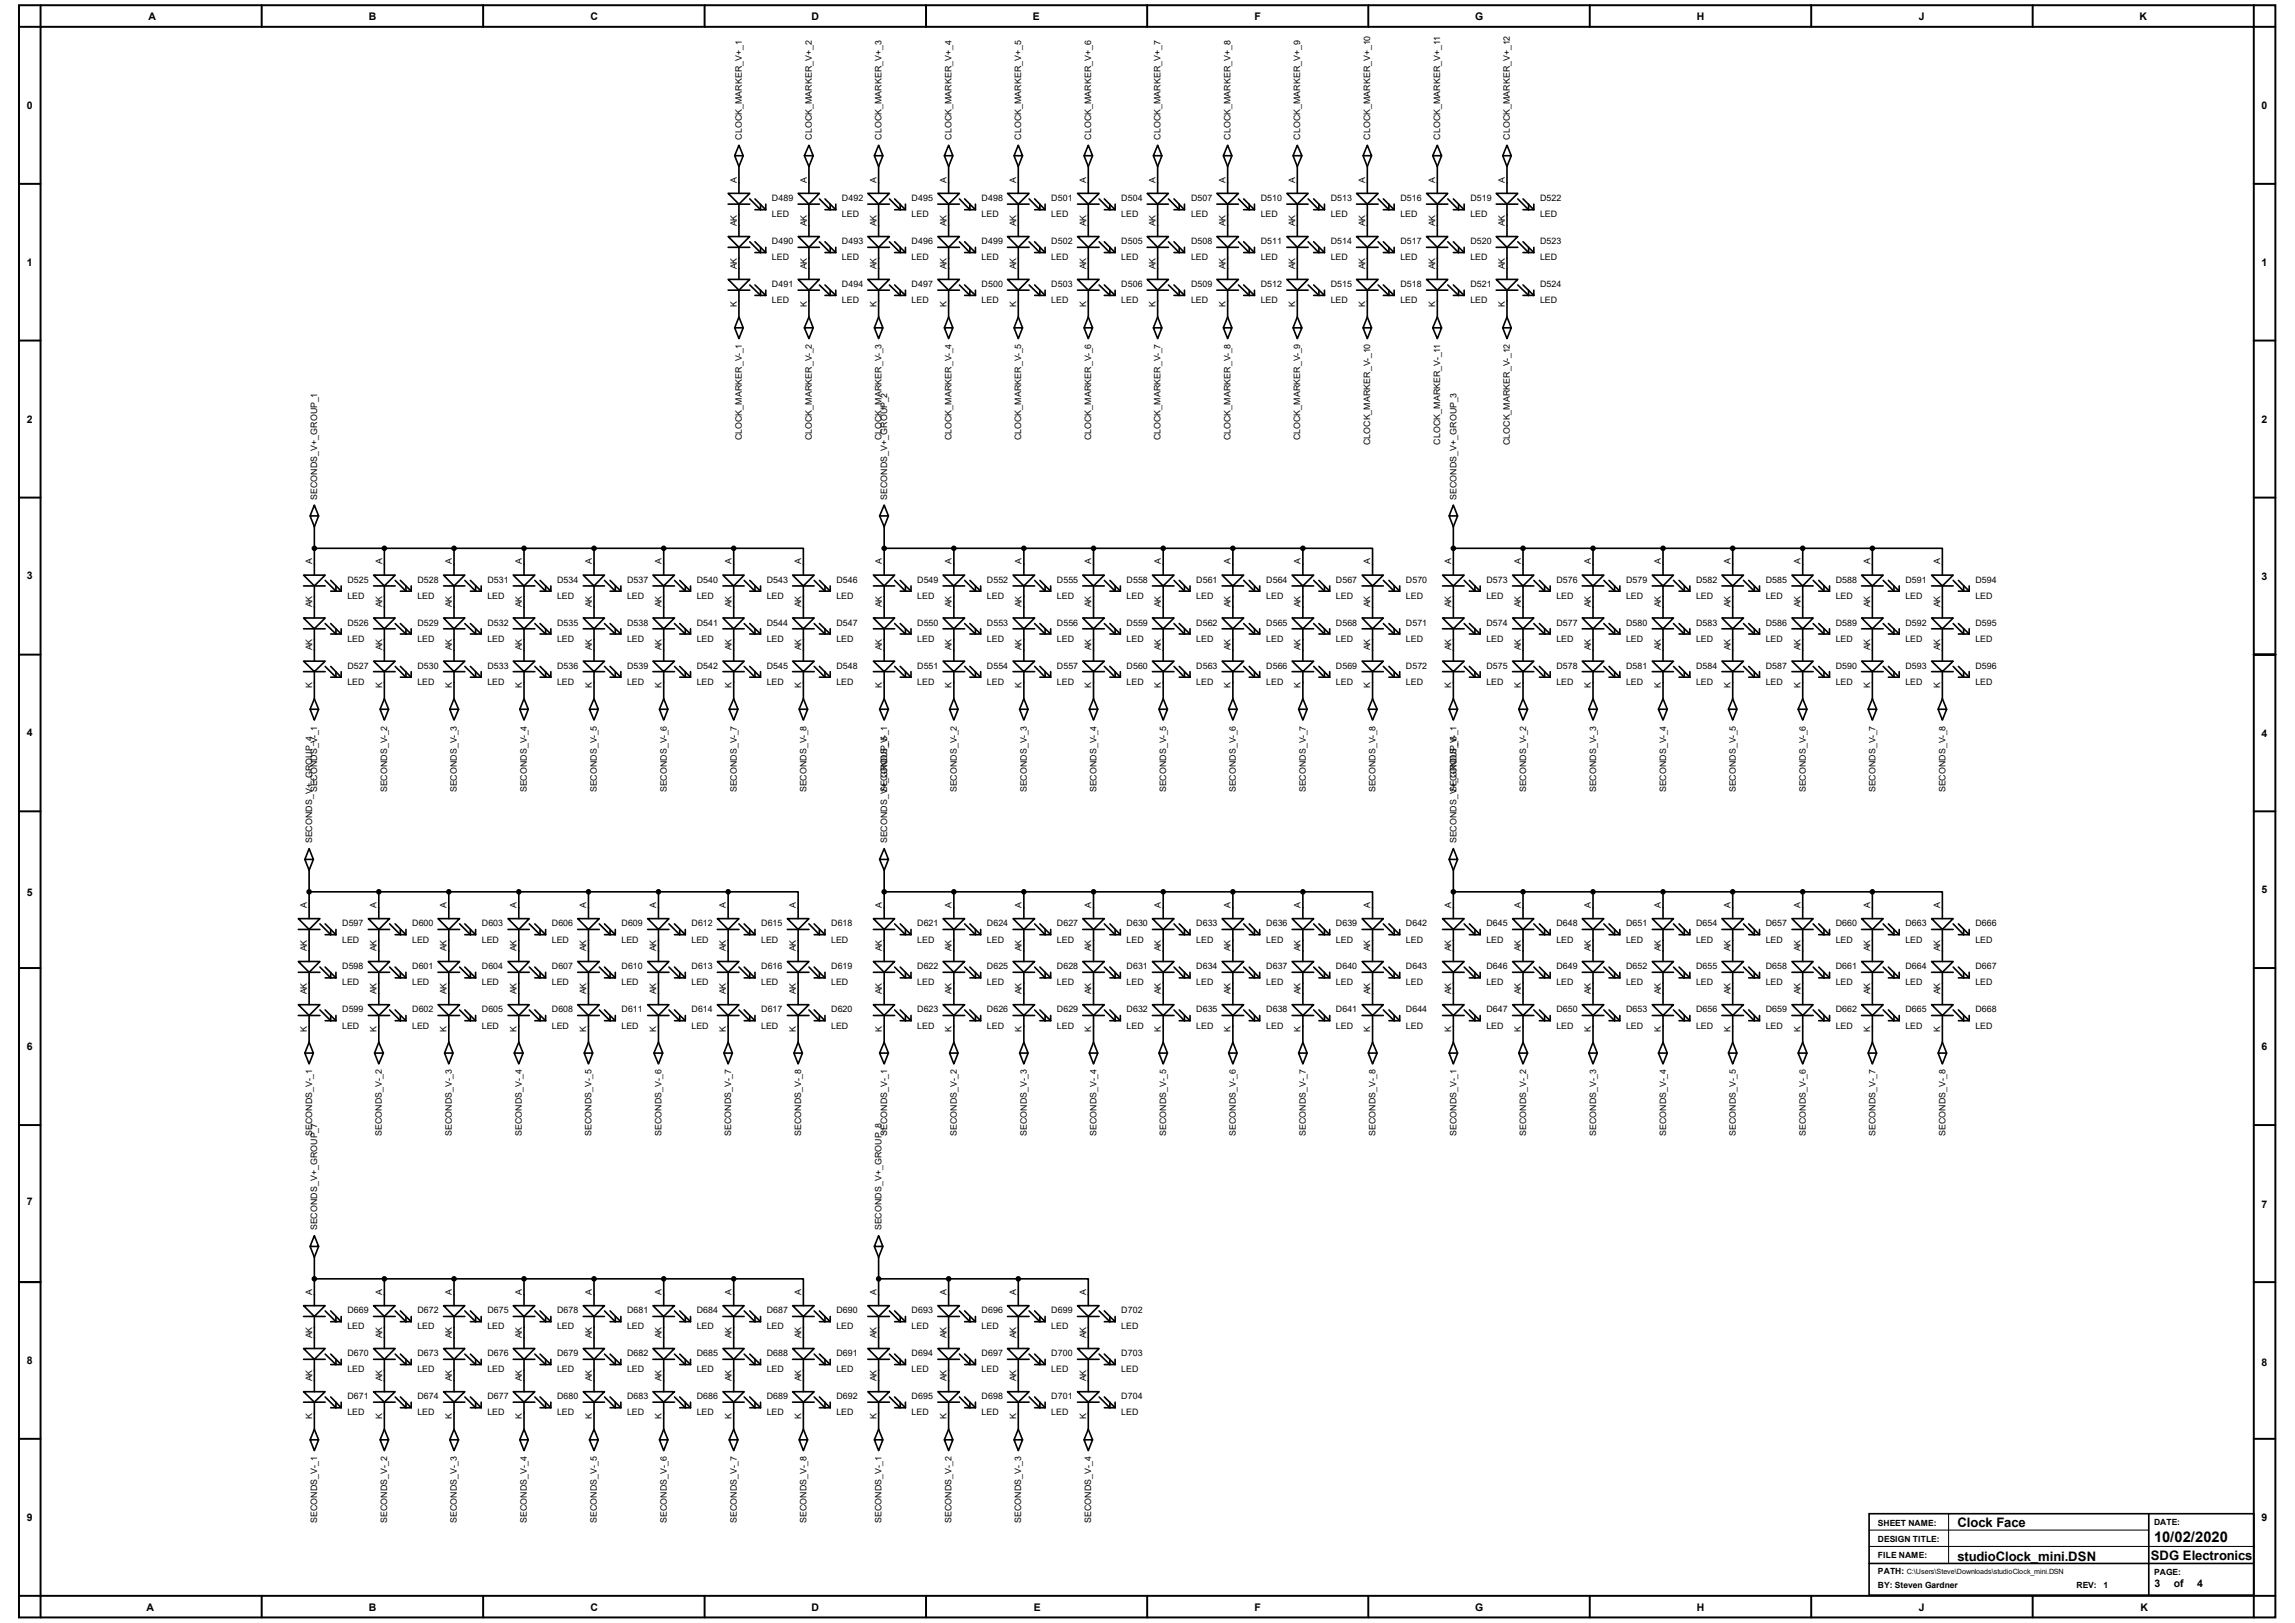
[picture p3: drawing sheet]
<svg xmlns="http://www.w3.org/2000/svg" width="297mm" height="210mm" viewBox="0 0 297 210" stroke-linecap="round" stroke-linejoin="round" font-family="sans-serif">
<defs><g id="words">
<text font-size="1.9" x="278.8" y="199.6">10/02/2020</text>
<g font-size="1.7">
<text x="253.3" y="197.7">Clock Face</text>
<text x="253.3" y="202">studioClock_mini.DSN</text>
<text x="278.3" y="201.8">SDG Electronics</text>
</g>
<g font-size="1.4">
<text x="19.2" y="2.6">A</text>
<text x="47.7" y="2.6">B</text>
<text x="76.4" y="2.6">C</text>
<text x="105" y="2.6">D</text>
<text x="133.7" y="2.6">E</text>
<text x="162.3" y="2.6">F</text>
<text x="190.9" y="2.6">G</text>
<text x="219.6" y="2.6">H</text>
<text x="248.3" y="2.6">J</text>
<text x="276.9" y="2.6">K</text>
<text x="3.5" y="14.1">0</text>
<text x="292.7" y="14.1">0</text>
<text x="3.5" y="34.5">1</text>
<text x="292.7" y="34.5">1</text>
<text x="3.5" y="54.7">2</text>
<text x="292.7" y="54.7">2</text>
<text x="3.5" y="74.9">3</text>
<text x="292.7" y="75.1">3</text>
<text x="3.5" y="95.2">4</text>
<text x="292.7" y="95.4">4</text>
<text x="3.5" y="115.9">5</text>
<text x="292.7" y="115.6">5</text>
<text x="3.5" y="135.9">6</text>
<text x="292.7" y="135.9">6</text>
<text x="3.5" y="156">7</text>
<text x="292.7" y="156.4">7</text>
<text x="3.5" y="176.5">8</text>
<text x="292.7" y="176.7">8</text>
<text x="3.5" y="196.8">9</text>
<text x="292.7" y="196.8">9</text>
<text x="19" y="208.4">A</text>
<text x="47.8" y="208.4">B</text>
<text x="76.4" y="208.4">C</text>
<text x="105" y="208.4">D</text>
<text x="133.8" y="208.4">E</text>
<text x="162.4" y="208.4">F</text>
<text x="190.9" y="208.4">G</text>
<text x="219.6" y="208.4">H</text>
<text x="248.3" y="208.4">J</text>
<text x="277" y="208.4">K</text>
<text x="278.8" y="205.4">3</text>
<text x="281.3" y="205.4">of</text>
<text x="284.4" y="205.4">4</text>
</g>
<g font-size="1.1">
<text x="95.3" y="23.7" transform="rotate(-90 95.3 23.7)">A</text>
<text x="96" y="18.1" transform="rotate(-90 96 18.1)">CLOCK_MARKER_V+_1</text>
<text x="104.4" y="23.7" transform="rotate(-90 104.4 23.7)">A</text>
<text x="105.1" y="18.1" transform="rotate(-90 105.1 18.1)">CLOCK_MARKER_V+_2</text>
<text x="113.4" y="23.7" transform="rotate(-90 113.4 23.7)">A</text>
<text x="114.1" y="18.1" transform="rotate(-90 114.1 18.1)">CLOCK_MARKER_V+_3</text>
<text x="122.5" y="23.7" transform="rotate(-90 122.5 23.7)">A</text>
<text x="123.2" y="18.1" transform="rotate(-90 123.2 18.1)">CLOCK_MARKER_V+_4</text>
<text x="131.5" y="23.7" transform="rotate(-90 131.5 23.7)">A</text>
<text x="132.2" y="18.1" transform="rotate(-90 132.2 18.1)">CLOCK_MARKER_V+_5</text>
<text x="140.6" y="23.7" transform="rotate(-90 140.6 23.7)">A</text>
<text x="141.2" y="18.1" transform="rotate(-90 141.2 18.1)">CLOCK_MARKER_V+_6</text>
<text x="149.5" y="23.7" transform="rotate(-90 149.5 23.7)">A</text>
<text x="150.2" y="18.1" transform="rotate(-90 150.2 18.1)">CLOCK_MARKER_V+_7</text>
<text x="158.6" y="23.7" transform="rotate(-90 158.6 23.7)">A</text>
<text x="159.3" y="18.1" transform="rotate(-90 159.3 18.1)">CLOCK_MARKER_V+_8</text>
<text x="167.6" y="23.7" transform="rotate(-90 167.6 23.7)">A</text>
<text x="168.3" y="18.1" transform="rotate(-90 168.3 18.1)">CLOCK_MARKER_V+_9</text>
<text x="176.7" y="23.7" transform="rotate(-90 176.7 23.7)">A</text>
<text x="177.3" y="18.1" transform="rotate(-90 177.3 18.1)">CLOCK_MARKER_V+_10</text>
<text x="185.7" y="23.7" transform="rotate(-90 185.7 23.7)">A</text>
<text x="186.4" y="18.1" transform="rotate(-90 186.4 18.1)">CLOCK_MARKER_V+_11</text>
<text x="194.7" y="23.7" transform="rotate(-90 194.7 23.7)">A</text>
<text x="195.4" y="18.1" transform="rotate(-90 195.4 18.1)">CLOCK_MARKER_V+_12</text>
<text x="95.3" y="29.2" transform="rotate(-90 95.3 29.2)">AK</text>
<text x="99.9" y="26">D489</text>
<text x="99.9" y="28.1">LED</text>
<text x="104.4" y="29.2" transform="rotate(-90 104.4 29.2)">AK</text>
<text x="109" y="26">D492</text>
<text x="109" y="28.1">LED</text>
<text x="113.4" y="29.2" transform="rotate(-90 113.4 29.2)">AK</text>
<text x="118" y="26">D495</text>
<text x="118" y="28.1">LED</text>
<text x="122.5" y="29.2" transform="rotate(-90 122.5 29.2)">AK</text>
<text x="127" y="26">D498</text>
<text x="127" y="28.1">LED</text>
<text x="131.5" y="29.2" transform="rotate(-90 131.5 29.2)">AK</text>
<text x="136.1" y="26">D501</text>
<text x="136.1" y="28.1">LED</text>
<text x="140.6" y="29.2" transform="rotate(-90 140.6 29.2)">AK</text>
<text x="145.1" y="26">D504</text>
<text x="145.1" y="28.1">LED</text>
<text x="149.5" y="29.2" transform="rotate(-90 149.5 29.2)">AK</text>
<text x="154.1" y="26">D507</text>
<text x="154.1" y="28.1">LED</text>
<text x="158.6" y="29.2" transform="rotate(-90 158.6 29.2)">AK</text>
<text x="163.2" y="26">D510</text>
<text x="163.2" y="28.1">LED</text>
<text x="167.6" y="29.2" transform="rotate(-90 167.6 29.2)">AK</text>
<text x="172.2" y="26">D513</text>
<text x="172.2" y="28.1">LED</text>
<text x="176.7" y="29.2" transform="rotate(-90 176.7 29.2)">AK</text>
<text x="181.2" y="26">D516</text>
<text x="181.2" y="28.1">LED</text>
<text x="185.7" y="29.2" transform="rotate(-90 185.7 29.2)">AK</text>
<text x="190.3" y="26">D519</text>
<text x="190.3" y="28.1">LED</text>
<text x="194.7" y="29.2" transform="rotate(-90 194.7 29.2)">AK</text>
<text x="199.3" y="26">D522</text>
<text x="199.3" y="28.1">LED</text>
<text x="95.3" y="34.8" transform="rotate(-90 95.3 34.8)">AK</text>
<text x="99.9" y="31.6">D490</text>
<text x="99.9" y="33.7">LED</text>
<text x="104.4" y="34.8" transform="rotate(-90 104.4 34.8)">AK</text>
<text x="109" y="31.6">D493</text>
<text x="109" y="33.7">LED</text>
<text x="113.4" y="34.8" transform="rotate(-90 113.4 34.8)">AK</text>
<text x="118" y="31.6">D496</text>
<text x="118" y="33.7">LED</text>
<text x="122.5" y="34.8" transform="rotate(-90 122.5 34.8)">AK</text>
<text x="127" y="31.6">D499</text>
<text x="127" y="33.7">LED</text>
<text x="131.5" y="34.8" transform="rotate(-90 131.5 34.8)">AK</text>
<text x="136.1" y="31.6">D502</text>
<text x="136.1" y="33.7">LED</text>
<text x="140.6" y="34.8" transform="rotate(-90 140.6 34.8)">AK</text>
<text x="145.1" y="31.6">D505</text>
<text x="145.1" y="33.7">LED</text>
<text x="149.5" y="34.8" transform="rotate(-90 149.5 34.8)">AK</text>
<text x="154.1" y="31.6">D508</text>
<text x="154.1" y="33.7">LED</text>
<text x="158.6" y="34.8" transform="rotate(-90 158.6 34.8)">AK</text>
<text x="163.2" y="31.6">D511</text>
<text x="163.2" y="33.7">LED</text>
<text x="167.6" y="34.8" transform="rotate(-90 167.6 34.8)">AK</text>
<text x="172.2" y="31.6">D514</text>
<text x="172.2" y="33.7">LED</text>
<text x="176.7" y="34.8" transform="rotate(-90 176.7 34.8)">AK</text>
<text x="181.2" y="31.6">D517</text>
<text x="181.2" y="33.7">LED</text>
<text x="185.7" y="34.8" transform="rotate(-90 185.7 34.8)">AK</text>
<text x="190.3" y="31.6">D520</text>
<text x="190.3" y="33.7">LED</text>
<text x="194.7" y="34.8" transform="rotate(-90 194.7 34.8)">AK</text>
<text x="199.3" y="31.6">D523</text>
<text x="199.3" y="33.7">LED</text>
<text x="95.3" y="39.7" transform="rotate(-90 95.3 39.7)">K</text>
<text x="99.9" y="37.2">D491</text>
<text x="99.9" y="39.2">LED</text>
<text x="104.4" y="39.7" transform="rotate(-90 104.4 39.7)">K</text>
<text x="109" y="37.2">D494</text>
<text x="109" y="39.2">LED</text>
<text x="113.4" y="39.7" transform="rotate(-90 113.4 39.7)">K</text>
<text x="118" y="37.2">D497</text>
<text x="118" y="39.2">LED</text>
<text x="122.5" y="39.7" transform="rotate(-90 122.5 39.7)">K</text>
<text x="127" y="37.2">D500</text>
<text x="127" y="39.2">LED</text>
<text x="131.5" y="39.7" transform="rotate(-90 131.5 39.7)">K</text>
<text x="136.1" y="37.2">D503</text>
<text x="136.1" y="39.2">LED</text>
<text x="140.6" y="39.7" transform="rotate(-90 140.6 39.7)">K</text>
<text x="145.1" y="37.2">D506</text>
<text x="145.1" y="39.2">LED</text>
<text x="149.5" y="39.7" transform="rotate(-90 149.5 39.7)">K</text>
<text x="154.1" y="37.2">D509</text>
<text x="154.1" y="39.2">LED</text>
<text x="158.6" y="39.7" transform="rotate(-90 158.6 39.7)">K</text>
<text x="163.2" y="37.2">D512</text>
<text x="163.2" y="39.2">LED</text>
<text x="167.6" y="39.7" transform="rotate(-90 167.6 39.7)">K</text>
<text x="172.2" y="37.2">D515</text>
<text x="172.2" y="39.2">LED</text>
<text x="176.7" y="39.7" transform="rotate(-90 176.7 39.7)">K</text>
<text x="181.2" y="37.2">D518</text>
<text x="181.2" y="39.2">LED</text>
<text x="185.7" y="39.7" transform="rotate(-90 185.7 39.7)">K</text>
<text x="190.3" y="37.2">D521</text>
<text x="190.3" y="39.2">LED</text>
<text x="194.7" y="39.7" transform="rotate(-90 194.7 39.7)">K</text>
<text x="199.3" y="37.2">D524</text>
<text x="199.3" y="39.2">LED</text>
<text x="96" y="57" transform="rotate(-90 96 57)">CLOCK_MARKER_V-_1</text>
<text x="105.1" y="57" transform="rotate(-90 105.1 57)">CLOCK_MARKER_V-_2</text>
<text x="114.1" y="57" transform="rotate(-90 114.1 57)">CLOCK_MARKER_V-_3</text>
<text x="123.2" y="57" transform="rotate(-90 123.2 57)">CLOCK_MARKER_V-_4</text>
<text x="132.2" y="57" transform="rotate(-90 132.2 57)">CLOCK_MARKER_V-_5</text>
<text x="141.2" y="57" transform="rotate(-90 141.2 57)">CLOCK_MARKER_V-_6</text>
<text x="150.2" y="57" transform="rotate(-90 150.2 57)">CLOCK_MARKER_V-_7</text>
<text x="159.3" y="57" transform="rotate(-90 159.3 57)">CLOCK_MARKER_V-_8</text>
<text x="168.3" y="57" transform="rotate(-90 168.3 57)">CLOCK_MARKER_V-_9</text>
<text x="177.3" y="57.6" transform="rotate(-90 177.3 57.6)">CLOCK_MARKER_V-_10</text>
<text x="186.4" y="57.5" transform="rotate(-90 186.4 57.5)">CLOCK_MARKER_V-_11</text>
<text x="195.4" y="57.6" transform="rotate(-90 195.4 57.6)">CLOCK_MARKER_V-_12</text>
<text x="41.1" y="64.7" transform="rotate(-90 41.1 64.7)">SECONDS_V+_GROUP_1</text>
<text x="114.8" y="64.7" transform="rotate(-90 114.8 64.7)">SECONDS_V+_GROUP_2</text>
<text x="188.5" y="64.7" transform="rotate(-90 188.5 64.7)">SECONDS_V+_GROUP_3</text>
<text x="40.4" y="73" transform="rotate(-90 40.4 73)">A</text>
<text x="45" y="75.4">D525</text>
<text x="45" y="77.5">LED</text>
<text x="49.4" y="73" transform="rotate(-90 49.4 73)">A</text>
<text x="54" y="75.4">D528</text>
<text x="54" y="77.5">LED</text>
<text x="58.5" y="73" transform="rotate(-90 58.5 73)">A</text>
<text x="63.1" y="75.4">D531</text>
<text x="63.1" y="77.5">LED</text>
<text x="67.5" y="73" transform="rotate(-90 67.5 73)">A</text>
<text x="72.1" y="75.4">D534</text>
<text x="72.1" y="77.5">LED</text>
<text x="76.6" y="73" transform="rotate(-90 76.6 73)">A</text>
<text x="81.2" y="75.4">D537</text>
<text x="81.2" y="77.5">LED</text>
<text x="85.6" y="73" transform="rotate(-90 85.6 73)">A</text>
<text x="90.2" y="75.4">D540</text>
<text x="90.2" y="77.5">LED</text>
<text x="94.7" y="73" transform="rotate(-90 94.7 73)">A</text>
<text x="99.2" y="75.4">D543</text>
<text x="99.2" y="77.5">LED</text>
<text x="103.7" y="73" transform="rotate(-90 103.7 73)">A</text>
<text x="108.2" y="75.4">D546</text>
<text x="108.2" y="77.5">LED</text>
<text x="114.1" y="73" transform="rotate(-90 114.1 73)">A</text>
<text x="118.7" y="75.4">D549</text>
<text x="118.7" y="77.5">LED</text>
<text x="123.2" y="73" transform="rotate(-90 123.2 73)">A</text>
<text x="127.7" y="75.4">D552</text>
<text x="127.7" y="77.5">LED</text>
<text x="132.2" y="73" transform="rotate(-90 132.2 73)">A</text>
<text x="136.8" y="75.4">D555</text>
<text x="136.8" y="77.5">LED</text>
<text x="141.2" y="73" transform="rotate(-90 141.2 73)">A</text>
<text x="145.8" y="75.4">D558</text>
<text x="145.8" y="77.5">LED</text>
<text x="150.2" y="73" transform="rotate(-90 150.2 73)">A</text>
<text x="154.8" y="75.4">D561</text>
<text x="154.8" y="77.5">LED</text>
<text x="159.3" y="73" transform="rotate(-90 159.3 73)">A</text>
<text x="163.9" y="75.4">D564</text>
<text x="163.9" y="77.5">LED</text>
<text x="168.3" y="73" transform="rotate(-90 168.3 73)">A</text>
<text x="172.9" y="75.4">D567</text>
<text x="172.9" y="77.5">LED</text>
<text x="177.3" y="73" transform="rotate(-90 177.3 73)">A</text>
<text x="181.9" y="75.4">D570</text>
<text x="181.9" y="77.5">LED</text>
<text x="187.8" y="73" transform="rotate(-90 187.8 73)">A</text>
<text x="192.4" y="75.4">D573</text>
<text x="192.4" y="77.5">LED</text>
<text x="196.8" y="73" transform="rotate(-90 196.8 73)">A</text>
<text x="201.4" y="75.4">D576</text>
<text x="201.4" y="77.5">LED</text>
<text x="205.9" y="73" transform="rotate(-90 205.9 73)">A</text>
<text x="210.4" y="75.4">D579</text>
<text x="210.4" y="77.5">LED</text>
<text x="214.9" y="73" transform="rotate(-90 214.9 73)">A</text>
<text x="219.5" y="75.4">D582</text>
<text x="219.5" y="77.5">LED</text>
<text x="224" y="73" transform="rotate(-90 224 73)">A</text>
<text x="228.5" y="75.4">D585</text>
<text x="228.5" y="77.5">LED</text>
<text x="233" y="73" transform="rotate(-90 233 73)">A</text>
<text x="237.6" y="75.4">D588</text>
<text x="237.6" y="77.5">LED</text>
<text x="242" y="73" transform="rotate(-90 242 73)">A</text>
<text x="246.6" y="75.4">D591</text>
<text x="246.6" y="77.5">LED</text>
<text x="251.1" y="73" transform="rotate(-90 251.1 73)">A</text>
<text x="255.7" y="75.4">D594</text>
<text x="255.7" y="77.5">LED</text>
<text x="40.4" y="78.6" transform="rotate(-90 40.4 78.6)">AK</text>
<text x="45" y="80.9">D526</text>
<text x="45" y="83.1">LED</text>
<text x="49.4" y="78.6" transform="rotate(-90 49.4 78.6)">AK</text>
<text x="54" y="80.9">D529</text>
<text x="54" y="83.1">LED</text>
<text x="58.5" y="78.6" transform="rotate(-90 58.5 78.6)">AK</text>
<text x="63.1" y="80.9">D532</text>
<text x="63.1" y="83.1">LED</text>
<text x="67.5" y="78.6" transform="rotate(-90 67.5 78.6)">AK</text>
<text x="72.1" y="80.9">D535</text>
<text x="72.1" y="83.1">LED</text>
<text x="76.6" y="78.6" transform="rotate(-90 76.6 78.6)">AK</text>
<text x="81.2" y="80.9">D538</text>
<text x="81.2" y="83.1">LED</text>
<text x="85.6" y="78.6" transform="rotate(-90 85.6 78.6)">AK</text>
<text x="90.2" y="80.9">D541</text>
<text x="90.2" y="83.1">LED</text>
<text x="94.7" y="78.6" transform="rotate(-90 94.7 78.6)">AK</text>
<text x="99.2" y="80.9">D544</text>
<text x="99.2" y="83.1">LED</text>
<text x="103.7" y="78.6" transform="rotate(-90 103.7 78.6)">AK</text>
<text x="108.2" y="80.9">D547</text>
<text x="108.2" y="83.1">LED</text>
<text x="114.1" y="78.6" transform="rotate(-90 114.1 78.6)">AK</text>
<text x="118.7" y="80.9">D550</text>
<text x="118.7" y="83.1">LED</text>
<text x="123.2" y="78.6" transform="rotate(-90 123.2 78.6)">AK</text>
<text x="127.7" y="80.9">D553</text>
<text x="127.7" y="83.1">LED</text>
<text x="132.2" y="78.6" transform="rotate(-90 132.2 78.6)">AK</text>
<text x="136.8" y="80.9">D556</text>
<text x="136.8" y="83.1">LED</text>
<text x="141.2" y="78.6" transform="rotate(-90 141.2 78.6)">AK</text>
<text x="145.8" y="80.9">D559</text>
<text x="145.8" y="83.1">LED</text>
<text x="150.2" y="78.6" transform="rotate(-90 150.2 78.6)">AK</text>
<text x="154.8" y="80.9">D562</text>
<text x="154.8" y="83.1">LED</text>
<text x="159.3" y="78.6" transform="rotate(-90 159.3 78.6)">AK</text>
<text x="163.9" y="80.9">D565</text>
<text x="163.9" y="83.1">LED</text>
<text x="168.3" y="78.6" transform="rotate(-90 168.3 78.6)">AK</text>
<text x="172.9" y="80.9">D568</text>
<text x="172.9" y="83.1">LED</text>
<text x="177.3" y="78.6" transform="rotate(-90 177.3 78.6)">AK</text>
<text x="181.9" y="80.9">D571</text>
<text x="181.9" y="83.1">LED</text>
<text x="187.8" y="78.6" transform="rotate(-90 187.8 78.6)">AK</text>
<text x="192.4" y="80.9">D574</text>
<text x="192.4" y="83.1">LED</text>
<text x="196.8" y="78.6" transform="rotate(-90 196.8 78.6)">AK</text>
<text x="201.4" y="80.9">D577</text>
<text x="201.4" y="83.1">LED</text>
<text x="205.9" y="78.6" transform="rotate(-90 205.9 78.6)">AK</text>
<text x="210.4" y="80.9">D580</text>
<text x="210.4" y="83.1">LED</text>
<text x="214.9" y="78.6" transform="rotate(-90 214.9 78.6)">AK</text>
<text x="219.5" y="80.9">D583</text>
<text x="219.5" y="83.1">LED</text>
<text x="224" y="78.6" transform="rotate(-90 224 78.6)">AK</text>
<text x="228.5" y="80.9">D586</text>
<text x="228.5" y="83.1">LED</text>
<text x="233" y="78.6" transform="rotate(-90 233 78.6)">AK</text>
<text x="237.6" y="80.9">D589</text>
<text x="237.6" y="83.1">LED</text>
<text x="242" y="78.6" transform="rotate(-90 242 78.6)">AK</text>
<text x="246.6" y="80.9">D592</text>
<text x="246.6" y="83.1">LED</text>
<text x="251.1" y="78.6" transform="rotate(-90 251.1 78.6)">AK</text>
<text x="255.7" y="80.9">D595</text>
<text x="255.7" y="83.1">LED</text>
<text x="40.4" y="89.1" transform="rotate(-90 40.4 89.1)">K</text>
<text x="40.4" y="84.2" transform="rotate(-90 40.4 84.2)">AK</text>
<text x="45" y="86.5">D527</text>
<text x="45" y="88.6">LED</text>
<text x="49.4" y="89.1" transform="rotate(-90 49.4 89.1)">K</text>
<text x="49.4" y="84.2" transform="rotate(-90 49.4 84.2)">AK</text>
<text x="54" y="86.5">D530</text>
<text x="54" y="88.6">LED</text>
<text x="58.5" y="89.1" transform="rotate(-90 58.5 89.1)">K</text>
<text x="58.5" y="84.2" transform="rotate(-90 58.5 84.2)">AK</text>
<text x="63.1" y="86.5">D533</text>
<text x="63.1" y="88.6">LED</text>
<text x="67.5" y="89.1" transform="rotate(-90 67.5 89.1)">K</text>
<text x="67.5" y="84.2" transform="rotate(-90 67.5 84.2)">AK</text>
<text x="72.1" y="86.5">D536</text>
<text x="72.1" y="88.6">LED</text>
<text x="76.6" y="89.1" transform="rotate(-90 76.6 89.1)">K</text>
<text x="76.6" y="84.2" transform="rotate(-90 76.6 84.2)">AK</text>
<text x="81.2" y="86.5">D539</text>
<text x="81.2" y="88.6">LED</text>
<text x="85.6" y="89.1" transform="rotate(-90 85.6 89.1)">K</text>
<text x="85.6" y="84.2" transform="rotate(-90 85.6 84.2)">AK</text>
<text x="90.2" y="86.5">D542</text>
<text x="90.2" y="88.6">LED</text>
<text x="94.7" y="89.1" transform="rotate(-90 94.7 89.1)">K</text>
<text x="94.7" y="84.2" transform="rotate(-90 94.7 84.2)">AK</text>
<text x="99.2" y="86.5">D545</text>
<text x="99.2" y="88.6">LED</text>
<text x="103.7" y="89.1" transform="rotate(-90 103.7 89.1)">K</text>
<text x="103.7" y="84.2" transform="rotate(-90 103.7 84.2)">AK</text>
<text x="108.2" y="86.5">D548</text>
<text x="108.2" y="88.6">LED</text>
<text x="114.1" y="89.1" transform="rotate(-90 114.1 89.1)">K</text>
<text x="114.1" y="84.2" transform="rotate(-90 114.1 84.2)">AK</text>
<text x="118.7" y="86.5">D551</text>
<text x="118.7" y="88.6">LED</text>
<text x="123.2" y="89.1" transform="rotate(-90 123.2 89.1)">K</text>
<text x="123.2" y="84.2" transform="rotate(-90 123.2 84.2)">AK</text>
<text x="127.7" y="86.5">D554</text>
<text x="127.7" y="88.6">LED</text>
<text x="132.2" y="89.1" transform="rotate(-90 132.2 89.1)">K</text>
<text x="132.2" y="84.2" transform="rotate(-90 132.2 84.2)">AK</text>
<text x="136.8" y="86.5">D557</text>
<text x="136.8" y="88.6">LED</text>
<text x="141.2" y="89.1" transform="rotate(-90 141.2 89.1)">K</text>
<text x="141.2" y="84.2" transform="rotate(-90 141.2 84.2)">AK</text>
<text x="145.8" y="86.5">D560</text>
<text x="145.8" y="88.6">LED</text>
<text x="150.2" y="89.1" transform="rotate(-90 150.2 89.1)">K</text>
<text x="150.2" y="84.2" transform="rotate(-90 150.2 84.2)">AK</text>
<text x="154.8" y="86.5">D563</text>
<text x="154.8" y="88.6">LED</text>
<text x="159.3" y="89.1" transform="rotate(-90 159.3 89.1)">K</text>
<text x="159.3" y="84.2" transform="rotate(-90 159.3 84.2)">AK</text>
<text x="163.9" y="86.5">D566</text>
<text x="163.9" y="88.6">LED</text>
<text x="168.3" y="89.1" transform="rotate(-90 168.3 89.1)">K</text>
<text x="168.3" y="84.2" transform="rotate(-90 168.3 84.2)">AK</text>
<text x="172.9" y="86.5">D569</text>
<text x="172.9" y="88.6">LED</text>
<text x="177.3" y="89.1" transform="rotate(-90 177.3 89.1)">K</text>
<text x="177.3" y="84.2" transform="rotate(-90 177.3 84.2)">AK</text>
<text x="181.9" y="86.5">D572</text>
<text x="181.9" y="88.6">LED</text>
<text x="187.8" y="89.1" transform="rotate(-90 187.8 89.1)">K</text>
<text x="187.8" y="84.2" transform="rotate(-90 187.8 84.2)">AK</text>
<text x="192.4" y="86.5">D575</text>
<text x="192.4" y="88.6">LED</text>
<text x="196.8" y="89.1" transform="rotate(-90 196.8 89.1)">K</text>
<text x="196.8" y="84.2" transform="rotate(-90 196.8 84.2)">AK</text>
<text x="201.4" y="86.5">D578</text>
<text x="201.4" y="88.6">LED</text>
<text x="205.9" y="89.1" transform="rotate(-90 205.9 89.1)">K</text>
<text x="205.9" y="84.2" transform="rotate(-90 205.9 84.2)">AK</text>
<text x="210.4" y="86.5">D581</text>
<text x="210.4" y="88.6">LED</text>
<text x="214.9" y="89.1" transform="rotate(-90 214.9 89.1)">K</text>
<text x="214.9" y="84.2" transform="rotate(-90 214.9 84.2)">AK</text>
<text x="219.5" y="86.5">D584</text>
<text x="219.5" y="88.6">LED</text>
<text x="224" y="89.1" transform="rotate(-90 224 89.1)">K</text>
<text x="224" y="84.2" transform="rotate(-90 224 84.2)">AK</text>
<text x="228.5" y="86.5">D587</text>
<text x="228.5" y="88.6">LED</text>
<text x="233" y="89.1" transform="rotate(-90 233 89.1)">K</text>
<text x="233" y="84.2" transform="rotate(-90 233 84.2)">AK</text>
<text x="237.6" y="86.5">D590</text>
<text x="237.6" y="88.6">LED</text>
<text x="242" y="89.1" transform="rotate(-90 242 89.1)">K</text>
<text x="242" y="84.2" transform="rotate(-90 242 84.2)">AK</text>
<text x="246.6" y="86.5">D593</text>
<text x="246.6" y="88.6">LED</text>
<text x="251.1" y="89.1" transform="rotate(-90 251.1 89.1)">K</text>
<text x="251.1" y="84.2" transform="rotate(-90 251.1 84.2)">AK</text>
<text x="255.7" y="86.5">D596</text>
<text x="255.7" y="88.6">LED</text>
<text x="41.1" y="102.5" transform="rotate(-90 41.1 102.5)">SECONDS_V-_1</text>
<text x="50.1" y="102.5" transform="rotate(-90 50.1 102.5)">SECONDS_V-_2</text>
<text x="59.1" y="102.5" transform="rotate(-90 59.1 102.5)">SECONDS_V-_3</text>
<text x="68.2" y="102.5" transform="rotate(-90 68.2 102.5)">SECONDS_V-_4</text>
<text x="77.3" y="102.5" transform="rotate(-90 77.3 102.5)">SECONDS_V-_5</text>
<text x="86.3" y="102.5" transform="rotate(-90 86.3 102.5)">SECONDS_V-_6</text>
<text x="95.3" y="102.5" transform="rotate(-90 95.3 102.5)">SECONDS_V-_7</text>
<text x="104.4" y="102.5" transform="rotate(-90 104.4 102.5)">SECONDS_V-_8</text>
<text x="114.8" y="102.5" transform="rotate(-90 114.8 102.5)">SECONDS_V-_1</text>
<text x="123.8" y="102.5" transform="rotate(-90 123.8 102.5)">SECONDS_V-_2</text>
<text x="132.9" y="102.5" transform="rotate(-90 132.9 102.5)">SECONDS_V-_3</text>
<text x="141.9" y="102.5" transform="rotate(-90 141.9 102.5)">SECONDS_V-_4</text>
<text x="150.9" y="102.5" transform="rotate(-90 150.9 102.5)">SECONDS_V-_5</text>
<text x="159.9" y="102.5" transform="rotate(-90 159.9 102.5)">SECONDS_V-_6</text>
<text x="169" y="102.5" transform="rotate(-90 169 102.5)">SECONDS_V-_7</text>
<text x="178" y="102.5" transform="rotate(-90 178 102.5)">SECONDS_V-_8</text>
<text x="188.5" y="102.5" transform="rotate(-90 188.5 102.5)">SECONDS_V-_1</text>
<text x="197.5" y="102.5" transform="rotate(-90 197.5 102.5)">SECONDS_V-_2</text>
<text x="206.6" y="102.5" transform="rotate(-90 206.6 102.5)">SECONDS_V-_3</text>
<text x="215.6" y="102.5" transform="rotate(-90 215.6 102.5)">SECONDS_V-_4</text>
<text x="224.6" y="102.5" transform="rotate(-90 224.6 102.5)">SECONDS_V-_5</text>
<text x="233.7" y="102.5" transform="rotate(-90 233.7 102.5)">SECONDS_V-_6</text>
<text x="242.7" y="102.5" transform="rotate(-90 242.7 102.5)">SECONDS_V-_7</text>
<text x="251.8" y="102.5" transform="rotate(-90 251.8 102.5)">SECONDS_V-_8</text>
<text x="40.4" y="109.1" transform="rotate(-90 40.4 109.1)">SECONDS_V+_GROUP_4</text>
<text x="114.8" y="109.1" transform="rotate(-90 114.8 109.1)">SECONDS_V+_GROUP_5</text>
<text x="188.5" y="109.1" transform="rotate(-90 188.5 109.1)">SECONDS_V+_GROUP_6</text>
<text x="39.7" y="117.5" transform="rotate(-90 39.7 117.5)">A</text>
<text x="44.3" y="119.8">D597</text>
<text x="48.7" y="117.5" transform="rotate(-90 48.7 117.5)">A</text>
<text x="53.3" y="119.8">D600</text>
<text x="57.8" y="117.5" transform="rotate(-90 57.8 117.5)">A</text>
<text x="62.4" y="119.8">D603</text>
<text x="66.8" y="117.5" transform="rotate(-90 66.8 117.5)">A</text>
<text x="71.4" y="119.8">D606</text>
<text x="75.9" y="117.5" transform="rotate(-90 75.9 117.5)">A</text>
<text x="80.4" y="119.8">D609</text>
<text x="84.9" y="117.5" transform="rotate(-90 84.9 117.5)">A</text>
<text x="89.5" y="119.8">D612</text>
<text x="93.9" y="117.5" transform="rotate(-90 93.9 117.5)">A</text>
<text x="98.5" y="119.8">D615</text>
<text x="103" y="117.5" transform="rotate(-90 103 117.5)">A</text>
<text x="107.6" y="119.8">D618</text>
<text x="114.1" y="117.5" transform="rotate(-90 114.1 117.5)">A</text>
<text x="118.7" y="119.8">D621</text>
<text x="123.2" y="117.5" transform="rotate(-90 123.2 117.5)">A</text>
<text x="127.7" y="119.8">D624</text>
<text x="132.2" y="117.5" transform="rotate(-90 132.2 117.5)">A</text>
<text x="136.8" y="119.8">D627</text>
<text x="141.2" y="117.5" transform="rotate(-90 141.2 117.5)">A</text>
<text x="145.8" y="119.8">D630</text>
<text x="150.2" y="117.5" transform="rotate(-90 150.2 117.5)">A</text>
<text x="154.8" y="119.8">D633</text>
<text x="159.3" y="117.5" transform="rotate(-90 159.3 117.5)">A</text>
<text x="163.9" y="119.8">D636</text>
<text x="168.3" y="117.5" transform="rotate(-90 168.3 117.5)">A</text>
<text x="172.9" y="119.8">D639</text>
<text x="177.3" y="117.5" transform="rotate(-90 177.3 117.5)">A</text>
<text x="181.9" y="119.8">D642</text>
<text x="187.8" y="117.5" transform="rotate(-90 187.8 117.5)">A</text>
<text x="192.4" y="119.8">D645</text>
<text x="196.8" y="117.5" transform="rotate(-90 196.8 117.5)">A</text>
<text x="201.4" y="119.8">D648</text>
<text x="205.9" y="117.5" transform="rotate(-90 205.9 117.5)">A</text>
<text x="210.4" y="119.8">D651</text>
<text x="214.9" y="117.5" transform="rotate(-90 214.9 117.5)">A</text>
<text x="219.5" y="119.8">D654</text>
<text x="224" y="117.5" transform="rotate(-90 224 117.5)">A</text>
<text x="228.5" y="119.8">D657</text>
<text x="233" y="117.5" transform="rotate(-90 233 117.5)">A</text>
<text x="237.6" y="119.8">D660</text>
<text x="242" y="117.5" transform="rotate(-90 242 117.5)">A</text>
<text x="246.6" y="119.8">D663</text>
<text x="251.1" y="117.5" transform="rotate(-90 251.1 117.5)">A</text>
<text x="255.7" y="119.8">D666</text>
<text x="39.7" y="123.1" transform="rotate(-90 39.7 123.1)">AK</text>
<text x="44.3" y="122">LED</text>
<text x="44.3" y="125.4">D598</text>
<text x="48.7" y="123.1" transform="rotate(-90 48.7 123.1)">AK</text>
<text x="53.3" y="122">LED</text>
<text x="53.3" y="125.4">D601</text>
<text x="57.8" y="123.1" transform="rotate(-90 57.8 123.1)">AK</text>
<text x="62.4" y="122">LED</text>
<text x="62.4" y="125.4">D604</text>
<text x="66.8" y="123.1" transform="rotate(-90 66.8 123.1)">AK</text>
<text x="71.4" y="122">LED</text>
<text x="71.4" y="125.4">D607</text>
<text x="75.9" y="123.1" transform="rotate(-90 75.9 123.1)">AK</text>
<text x="80.4" y="122">LED</text>
<text x="80.4" y="125.4">D610</text>
<text x="84.9" y="123.1" transform="rotate(-90 84.9 123.1)">AK</text>
<text x="89.5" y="122">LED</text>
<text x="89.5" y="125.4">D613</text>
<text x="93.9" y="123.1" transform="rotate(-90 93.9 123.1)">AK</text>
<text x="98.5" y="122">LED</text>
<text x="98.5" y="125.4">D616</text>
<text x="103" y="123.1" transform="rotate(-90 103 123.1)">AK</text>
<text x="107.6" y="122">LED</text>
<text x="107.6" y="125.4">D619</text>
<text x="114.1" y="123.1" transform="rotate(-90 114.1 123.1)">AK</text>
<text x="118.7" y="122">LED</text>
<text x="118.7" y="125.4">D622</text>
<text x="123.2" y="123.1" transform="rotate(-90 123.2 123.1)">AK</text>
<text x="127.7" y="122">LED</text>
<text x="127.7" y="125.4">D625</text>
<text x="132.2" y="123.1" transform="rotate(-90 132.2 123.1)">AK</text>
<text x="136.8" y="122">LED</text>
<text x="136.8" y="125.4">D628</text>
<text x="141.2" y="123.1" transform="rotate(-90 141.2 123.1)">AK</text>
<text x="145.8" y="122">LED</text>
<text x="145.8" y="125.4">D631</text>
<text x="150.2" y="123.1" transform="rotate(-90 150.2 123.1)">AK</text>
<text x="154.8" y="122">LED</text>
<text x="154.8" y="125.4">D634</text>
<text x="159.3" y="123.1" transform="rotate(-90 159.3 123.1)">AK</text>
<text x="163.9" y="122">LED</text>
<text x="163.9" y="125.4">D637</text>
<text x="168.3" y="123.1" transform="rotate(-90 168.3 123.1)">AK</text>
<text x="172.9" y="122">LED</text>
<text x="172.9" y="125.4">D640</text>
<text x="177.3" y="123.1" transform="rotate(-90 177.3 123.1)">AK</text>
<text x="181.9" y="122">LED</text>
<text x="181.9" y="125.4">D643</text>
<text x="187.8" y="123.1" transform="rotate(-90 187.8 123.1)">AK</text>
<text x="192.4" y="122">LED</text>
<text x="192.4" y="125.4">D646</text>
<text x="196.8" y="123.1" transform="rotate(-90 196.8 123.1)">AK</text>
<text x="201.4" y="122">LED</text>
<text x="201.4" y="125.4">D649</text>
<text x="205.9" y="123.1" transform="rotate(-90 205.9 123.1)">AK</text>
<text x="210.4" y="122">LED</text>
<text x="210.4" y="125.4">D652</text>
<text x="214.9" y="123.1" transform="rotate(-90 214.9 123.1)">AK</text>
<text x="219.5" y="122">LED</text>
<text x="219.5" y="125.4">D655</text>
<text x="224" y="123.1" transform="rotate(-90 224 123.1)">AK</text>
<text x="228.5" y="122">LED</text>
<text x="228.5" y="125.4">D658</text>
<text x="233" y="123.1" transform="rotate(-90 233 123.1)">AK</text>
<text x="237.6" y="122">LED</text>
<text x="237.6" y="125.4">D661</text>
<text x="242" y="123.1" transform="rotate(-90 242 123.1)">AK</text>
<text x="246.6" y="122">LED</text>
<text x="246.6" y="125.4">D664</text>
<text x="251.1" y="123.1" transform="rotate(-90 251.1 123.1)">AK</text>
<text x="255.7" y="122">LED</text>
<text x="255.7" y="125.4">D667</text>
<text x="39.7" y="128.6" transform="rotate(-90 39.7 128.6)">AK</text>
<text x="44.3" y="127.5">LED</text>
<text x="44.3" y="131">D599</text>
<text x="48.7" y="128.6" transform="rotate(-90 48.7 128.6)">AK</text>
<text x="53.3" y="127.5">LED</text>
<text x="53.3" y="131">D602</text>
<text x="57.8" y="128.6" transform="rotate(-90 57.8 128.6)">AK</text>
<text x="62.4" y="127.5">LED</text>
<text x="62.4" y="131">D605</text>
<text x="66.8" y="128.6" transform="rotate(-90 66.8 128.6)">AK</text>
<text x="71.4" y="127.5">LED</text>
<text x="71.4" y="131">D608</text>
<text x="75.9" y="128.6" transform="rotate(-90 75.9 128.6)">AK</text>
<text x="80.4" y="127.5">LED</text>
<text x="80.4" y="131">D611</text>
<text x="84.9" y="128.6" transform="rotate(-90 84.9 128.6)">AK</text>
<text x="89.5" y="127.5">LED</text>
<text x="89.5" y="131">D614</text>
<text x="93.9" y="128.6" transform="rotate(-90 93.9 128.6)">AK</text>
<text x="98.5" y="127.5">LED</text>
<text x="98.5" y="131">D617</text>
<text x="103" y="128.6" transform="rotate(-90 103 128.6)">AK</text>
<text x="107.6" y="127.5">LED</text>
<text x="107.6" y="131">D620</text>
<text x="114.1" y="128.6" transform="rotate(-90 114.1 128.6)">AK</text>
<text x="118.7" y="127.5">LED</text>
<text x="118.7" y="131">D623</text>
<text x="123.2" y="128.6" transform="rotate(-90 123.2 128.6)">AK</text>
<text x="127.7" y="127.5">LED</text>
<text x="127.7" y="131">D626</text>
<text x="132.2" y="128.6" transform="rotate(-90 132.2 128.6)">AK</text>
<text x="136.8" y="127.5">LED</text>
<text x="136.8" y="131">D629</text>
<text x="141.2" y="128.6" transform="rotate(-90 141.2 128.6)">AK</text>
<text x="145.8" y="127.5">LED</text>
<text x="145.8" y="131">D632</text>
<text x="150.2" y="128.6" transform="rotate(-90 150.2 128.6)">AK</text>
<text x="154.8" y="127.5">LED</text>
<text x="154.8" y="131">D635</text>
<text x="159.3" y="128.6" transform="rotate(-90 159.3 128.6)">AK</text>
<text x="163.9" y="127.5">LED</text>
<text x="163.9" y="131">D638</text>
<text x="168.3" y="128.6" transform="rotate(-90 168.3 128.6)">AK</text>
<text x="172.9" y="127.5">LED</text>
<text x="172.9" y="131">D641</text>
<text x="177.3" y="128.6" transform="rotate(-90 177.3 128.6)">AK</text>
<text x="181.9" y="127.5">LED</text>
<text x="181.9" y="131">D644</text>
<text x="187.8" y="128.6" transform="rotate(-90 187.8 128.6)">AK</text>
<text x="192.4" y="127.5">LED</text>
<text x="192.4" y="131">D647</text>
<text x="196.8" y="128.6" transform="rotate(-90 196.8 128.6)">AK</text>
<text x="201.4" y="127.5">LED</text>
<text x="201.4" y="131">D650</text>
<text x="205.9" y="128.6" transform="rotate(-90 205.9 128.6)">AK</text>
<text x="210.4" y="127.5">LED</text>
<text x="210.4" y="131">D653</text>
<text x="214.9" y="128.6" transform="rotate(-90 214.9 128.6)">AK</text>
<text x="219.5" y="127.5">LED</text>
<text x="219.5" y="131">D656</text>
<text x="224" y="128.6" transform="rotate(-90 224 128.6)">AK</text>
<text x="228.5" y="127.5">LED</text>
<text x="228.5" y="131">D659</text>
<text x="233" y="128.6" transform="rotate(-90 233 128.6)">AK</text>
<text x="237.6" y="127.5">LED</text>
<text x="237.6" y="131">D662</text>
<text x="242" y="128.6" transform="rotate(-90 242 128.6)">AK</text>
<text x="246.6" y="127.5">LED</text>
<text x="246.6" y="131">D665</text>
<text x="251.1" y="128.6" transform="rotate(-90 251.1 128.6)">AK</text>
<text x="255.7" y="127.5">LED</text>
<text x="255.7" y="131">D668</text>
<text x="39.7" y="133.6" transform="rotate(-90 39.7 133.6)">K</text>
<text x="44.3" y="133.1">LED</text>
<text x="48.7" y="133.6" transform="rotate(-90 48.7 133.6)">K</text>
<text x="53.3" y="133.1">LED</text>
<text x="57.8" y="133.6" transform="rotate(-90 57.8 133.6)">K</text>
<text x="62.4" y="133.1">LED</text>
<text x="66.8" y="133.6" transform="rotate(-90 66.8 133.6)">K</text>
<text x="71.4" y="133.1">LED</text>
<text x="75.9" y="133.6" transform="rotate(-90 75.9 133.6)">K</text>
<text x="80.4" y="133.1">LED</text>
<text x="84.9" y="133.6" transform="rotate(-90 84.9 133.6)">K</text>
<text x="89.5" y="133.1">LED</text>
<text x="93.9" y="133.6" transform="rotate(-90 93.9 133.6)">K</text>
<text x="98.5" y="133.1">LED</text>
<text x="103" y="133.6" transform="rotate(-90 103 133.6)">K</text>
<text x="107.6" y="133.1">LED</text>
<text x="114.1" y="133.6" transform="rotate(-90 114.1 133.6)">K</text>
<text x="118.7" y="133.1">LED</text>
<text x="123.2" y="133.6" transform="rotate(-90 123.2 133.6)">K</text>
<text x="127.7" y="133.1">LED</text>
<text x="132.2" y="133.6" transform="rotate(-90 132.2 133.6)">K</text>
<text x="136.8" y="133.1">LED</text>
<text x="141.2" y="133.6" transform="rotate(-90 141.2 133.6)">K</text>
<text x="145.8" y="133.1">LED</text>
<text x="150.2" y="133.6" transform="rotate(-90 150.2 133.6)">K</text>
<text x="154.8" y="133.1">LED</text>
<text x="159.3" y="133.6" transform="rotate(-90 159.3 133.6)">K</text>
<text x="163.9" y="133.1">LED</text>
<text x="168.3" y="133.6" transform="rotate(-90 168.3 133.6)">K</text>
<text x="172.9" y="133.1">LED</text>
<text x="177.3" y="133.6" transform="rotate(-90 177.3 133.6)">K</text>
<text x="181.9" y="133.1">LED</text>
<text x="187.8" y="133.6" transform="rotate(-90 187.8 133.6)">K</text>
<text x="192.4" y="133.1">LED</text>
<text x="196.8" y="133.6" transform="rotate(-90 196.8 133.6)">K</text>
<text x="201.4" y="133.1">LED</text>
<text x="205.9" y="133.6" transform="rotate(-90 205.9 133.6)">K</text>
<text x="210.4" y="133.1">LED</text>
<text x="214.9" y="133.6" transform="rotate(-90 214.9 133.6)">K</text>
<text x="219.5" y="133.1">LED</text>
<text x="224" y="133.6" transform="rotate(-90 224 133.6)">K</text>
<text x="228.5" y="133.1">LED</text>
<text x="233" y="133.6" transform="rotate(-90 233 133.6)">K</text>
<text x="237.6" y="133.1">LED</text>
<text x="242" y="133.6" transform="rotate(-90 242 133.6)">K</text>
<text x="246.6" y="133.1">LED</text>
<text x="251.1" y="133.6" transform="rotate(-90 251.1 133.6)">K</text>
<text x="255.7" y="133.1">LED</text>
<text x="40.4" y="147" transform="rotate(-90 40.4 147)">SECONDS_V-_1</text>
<text x="49.4" y="147" transform="rotate(-90 49.4 147)">SECONDS_V-_2</text>
<text x="58.5" y="147" transform="rotate(-90 58.5 147)">SECONDS_V-_3</text>
<text x="67.5" y="147" transform="rotate(-90 67.5 147)">SECONDS_V-_4</text>
<text x="76.5" y="147" transform="rotate(-90 76.5 147)">SECONDS_V-_5</text>
<text x="85.6" y="147" transform="rotate(-90 85.6 147)">SECONDS_V-_6</text>
<text x="94.6" y="147" transform="rotate(-90 94.6 147)">SECONDS_V-_7</text>
<text x="103.7" y="147" transform="rotate(-90 103.7 147)">SECONDS_V-_8</text>
<text x="114.8" y="147" transform="rotate(-90 114.8 147)">SECONDS_V-_1</text>
<text x="123.8" y="147" transform="rotate(-90 123.8 147)">SECONDS_V-_2</text>
<text x="132.9" y="147" transform="rotate(-90 132.9 147)">SECONDS_V-_3</text>
<text x="141.9" y="147" transform="rotate(-90 141.9 147)">SECONDS_V-_4</text>
<text x="150.9" y="147" transform="rotate(-90 150.9 147)">SECONDS_V-_5</text>
<text x="159.9" y="147" transform="rotate(-90 159.9 147)">SECONDS_V-_6</text>
<text x="169" y="147" transform="rotate(-90 169 147)">SECONDS_V-_7</text>
<text x="178" y="147" transform="rotate(-90 178 147)">SECONDS_V-_8</text>
<text x="188.5" y="147" transform="rotate(-90 188.5 147)">SECONDS_V-_1</text>
<text x="197.5" y="147" transform="rotate(-90 197.5 147)">SECONDS_V-_2</text>
<text x="206.6" y="147" transform="rotate(-90 206.6 147)">SECONDS_V-_3</text>
<text x="215.6" y="147" transform="rotate(-90 215.6 147)">SECONDS_V-_4</text>
<text x="224.6" y="147" transform="rotate(-90 224.6 147)">SECONDS_V-_5</text>
<text x="233.7" y="147" transform="rotate(-90 233.7 147)">SECONDS_V-_6</text>
<text x="242.7" y="147" transform="rotate(-90 242.7 147)">SECONDS_V-_7</text>
<text x="251.8" y="147" transform="rotate(-90 251.8 147)">SECONDS_V-_8</text>
<text x="41.1" y="159.2" transform="rotate(-90 41.1 159.2)">SECONDS_V+_GROUP_7</text>
<text x="114.1" y="159.2" transform="rotate(-90 114.1 159.2)">SECONDS_V+_GROUP_8</text>
<text x="40.4" y="167.6" transform="rotate(-90 40.4 167.6)">A</text>
<text x="49.4" y="167.6" transform="rotate(-90 49.4 167.6)">A</text>
<text x="58.5" y="167.6" transform="rotate(-90 58.5 167.6)">A</text>
<text x="67.5" y="167.6" transform="rotate(-90 67.5 167.6)">A</text>
<text x="76.6" y="167.6" transform="rotate(-90 76.6 167.6)">A</text>
<text x="85.6" y="167.6" transform="rotate(-90 85.6 167.6)">A</text>
<text x="94.7" y="167.6" transform="rotate(-90 94.7 167.6)">A</text>
<text x="103.7" y="167.6" transform="rotate(-90 103.7 167.6)">A</text>
<text x="113.4" y="167.6" transform="rotate(-90 113.4 167.6)">A</text>
<text x="122.5" y="167.6" transform="rotate(-90 122.5 167.6)">A</text>
<text x="131.5" y="167.6" transform="rotate(-90 131.5 167.6)">A</text>
<text x="140.6" y="167.6" transform="rotate(-90 140.6 167.6)">A</text>
<text x="40.4" y="173.1" transform="rotate(-90 40.4 173.1)">AK</text>
<text x="45" y="169.9">D669</text>
<text x="45" y="172">LED</text>
<text x="49.4" y="173.1" transform="rotate(-90 49.4 173.1)">AK</text>
<text x="54" y="169.9">D672</text>
<text x="54" y="172">LED</text>
<text x="58.5" y="173.1" transform="rotate(-90 58.5 173.1)">AK</text>
<text x="63.1" y="169.9">D675</text>
<text x="63.1" y="172">LED</text>
<text x="67.5" y="173.1" transform="rotate(-90 67.5 173.1)">AK</text>
<text x="72.1" y="169.9">D678</text>
<text x="72.1" y="172">LED</text>
<text x="76.6" y="173.1" transform="rotate(-90 76.6 173.1)">AK</text>
<text x="81.2" y="169.9">D681</text>
<text x="81.2" y="172">LED</text>
<text x="85.6" y="173.1" transform="rotate(-90 85.6 173.1)">AK</text>
<text x="90.2" y="169.9">D684</text>
<text x="90.2" y="172">LED</text>
<text x="94.7" y="173.1" transform="rotate(-90 94.7 173.1)">AK</text>
<text x="99.2" y="169.9">D687</text>
<text x="99.2" y="172">LED</text>
<text x="103.7" y="173.1" transform="rotate(-90 103.7 173.1)">AK</text>
<text x="108.2" y="169.9">D690</text>
<text x="108.2" y="172">LED</text>
<text x="113.4" y="173.1" transform="rotate(-90 113.4 173.1)">AK</text>
<text x="118" y="169.9">D693</text>
<text x="118" y="172">LED</text>
<text x="122.5" y="173.1" transform="rotate(-90 122.5 173.1)">AK</text>
<text x="127" y="169.9">D696</text>
<text x="127" y="172">LED</text>
<text x="131.5" y="173.1" transform="rotate(-90 131.5 173.1)">AK</text>
<text x="136.1" y="169.9">D699</text>
<text x="136.1" y="172">LED</text>
<text x="140.6" y="173.1" transform="rotate(-90 140.6 173.1)">AK</text>
<text x="145.1" y="169.9">D702</text>
<text x="145.1" y="172">LED</text>
<text x="40.4" y="178.7" transform="rotate(-90 40.4 178.7)">AK</text>
<text x="45" y="175.5">D670</text>
<text x="45" y="177.6">LED</text>
<text x="49.4" y="178.7" transform="rotate(-90 49.4 178.7)">AK</text>
<text x="54" y="175.5">D673</text>
<text x="54" y="177.6">LED</text>
<text x="58.5" y="178.7" transform="rotate(-90 58.5 178.7)">AK</text>
<text x="63.1" y="175.5">D676</text>
<text x="63.1" y="177.6">LED</text>
<text x="67.5" y="178.7" transform="rotate(-90 67.5 178.7)">AK</text>
<text x="72.1" y="175.5">D679</text>
<text x="72.1" y="177.6">LED</text>
<text x="76.6" y="178.7" transform="rotate(-90 76.6 178.7)">AK</text>
<text x="81.2" y="175.5">D682</text>
<text x="81.2" y="177.6">LED</text>
<text x="85.6" y="178.7" transform="rotate(-90 85.6 178.7)">AK</text>
<text x="90.2" y="175.5">D685</text>
<text x="90.2" y="177.6">LED</text>
<text x="94.7" y="178.7" transform="rotate(-90 94.7 178.7)">AK</text>
<text x="99.2" y="175.5">D688</text>
<text x="99.2" y="177.6">LED</text>
<text x="103.7" y="178.7" transform="rotate(-90 103.7 178.7)">AK</text>
<text x="108.2" y="175.5">D691</text>
<text x="108.2" y="177.6">LED</text>
<text x="113.4" y="178.7" transform="rotate(-90 113.4 178.7)">AK</text>
<text x="118" y="175.5">D694</text>
<text x="118" y="177.6">LED</text>
<text x="122.5" y="178.7" transform="rotate(-90 122.5 178.7)">AK</text>
<text x="127" y="175.5">D697</text>
<text x="127" y="177.6">LED</text>
<text x="131.5" y="178.7" transform="rotate(-90 131.5 178.7)">AK</text>
<text x="136.1" y="175.5">D700</text>
<text x="136.1" y="177.6">LED</text>
<text x="140.6" y="178.7" transform="rotate(-90 140.6 178.7)">AK</text>
<text x="145.1" y="175.5">D703</text>
<text x="145.1" y="177.6">LED</text>
<text x="40.4" y="183.6" transform="rotate(-90 40.4 183.6)">K</text>
<text x="45" y="181.1">D671</text>
<text x="45" y="183.1">LED</text>
<text x="49.4" y="183.6" transform="rotate(-90 49.4 183.6)">K</text>
<text x="54" y="181.1">D674</text>
<text x="54" y="183.1">LED</text>
<text x="58.5" y="183.6" transform="rotate(-90 58.5 183.6)">K</text>
<text x="63.1" y="181.1">D677</text>
<text x="63.1" y="183.1">LED</text>
<text x="67.5" y="183.6" transform="rotate(-90 67.5 183.6)">K</text>
<text x="72.1" y="181.1">D680</text>
<text x="72.1" y="183.1">LED</text>
<text x="76.6" y="183.6" transform="rotate(-90 76.6 183.6)">K</text>
<text x="81.2" y="181.1">D683</text>
<text x="81.2" y="183.1">LED</text>
<text x="85.6" y="183.6" transform="rotate(-90 85.6 183.6)">K</text>
<text x="90.2" y="181.1">D686</text>
<text x="90.2" y="183.1">LED</text>
<text x="94.7" y="183.6" transform="rotate(-90 94.7 183.6)">K</text>
<text x="99.2" y="181.1">D689</text>
<text x="99.2" y="183.1">LED</text>
<text x="103.7" y="183.6" transform="rotate(-90 103.7 183.6)">K</text>
<text x="108.2" y="181.1">D692</text>
<text x="108.2" y="183.1">LED</text>
<text x="113.4" y="183.6" transform="rotate(-90 113.4 183.6)">K</text>
<text x="118" y="181.1">D695</text>
<text x="118" y="183.1">LED</text>
<text x="122.5" y="183.6" transform="rotate(-90 122.5 183.6)">K</text>
<text x="127" y="181.1">D698</text>
<text x="127" y="183.1">LED</text>
<text x="131.5" y="183.6" transform="rotate(-90 131.5 183.6)">K</text>
<text x="136.1" y="181.1">D701</text>
<text x="136.1" y="183.1">LED</text>
<text x="140.6" y="183.6" transform="rotate(-90 140.6 183.6)">K</text>
<text x="145.1" y="181.1">D704</text>
<text x="145.1" y="183.1">LED</text>
<text x="41.1" y="197.1" transform="rotate(-90 41.1 197.1)">SECONDS_V-_1</text>
<text x="50.1" y="197.1" transform="rotate(-90 50.1 197.1)">SECONDS_V-_2</text>
<text x="59.1" y="197.1" transform="rotate(-90 59.1 197.1)">SECONDS_V-_3</text>
<text x="68.2" y="197.1" transform="rotate(-90 68.2 197.1)">SECONDS_V-_4</text>
<text x="77.3" y="197.1" transform="rotate(-90 77.3 197.1)">SECONDS_V-_5</text>
<text x="86.3" y="197.1" transform="rotate(-90 86.3 197.1)">SECONDS_V-_6</text>
<text x="95.3" y="197.1" transform="rotate(-90 95.3 197.1)">SECONDS_V-_7</text>
<text x="104.4" y="197.1" transform="rotate(-90 104.4 197.1)">SECONDS_V-_8</text>
<text x="114.1" y="197.1" transform="rotate(-90 114.1 197.1)">SECONDS_V-_1</text>
<text x="123.2" y="197.1" transform="rotate(-90 123.2 197.1)">SECONDS_V-_2</text>
<text x="132.2" y="197.1" transform="rotate(-90 132.2 197.1)">SECONDS_V-_3</text>
<text x="141.2" y="197.1" transform="rotate(-90 141.2 197.1)">SECONDS_V-_4</text>
<text x="243" y="197.4">SHEET NAME:</text>
<text x="278.8" y="197.3">DATE:</text>
<text x="243" y="201.6">FILE NAME:</text>
<text x="243" y="203.7">PATH:</text>
<text x="243" y="199.5">DESIGN TITLE:</text>
<text x="278.8" y="203.8">PAGE:</text>
<text x="243" y="205.5">BY: Steven Gardner</text>
<text x="268.7" y="205.5">REV:</text>
<text x="272.2" y="205.5">1</text>
</g>
<text font-size=".9" x="246.8" y="203.6">C:\Users\Steve\Downloads\studioClock_mini.DSN</text>
</g></defs>
<g fill="none" stroke="#000" stroke-width=".21">
<path d="M95.6 18.8l.6 1.4h-1.1zM104.7 18.8l.5 1.4h-1.1zM113.7 18.8l.6 1.4h-1.1zM122.8 18.8l.5 1.4h-1.1zM131.8 18.8l.5 1.4h-1.1zM140.8 18.8l.6 1.4h-1.1zM149.8 18.8l.6 1.4h-1.1zM158.9 18.8l.5 1.4h-1.1zM167.9 18.8l.6 1.4h-1.2zM177 18.8l.5 1.4h-1.1zM186 18.8l.6 1.4h-1.2zM195 18.8l.6 1.4h-1.1z"/>
<path d="M94.2 25h2.8l-1.4 1.4zM94.2 30.6h2.8l-1.4 1.4zM94.2 36.2h2.8l-1.4 1.3zM94.2 26.4h2.8M94.2 32h2.8M94.2 37.5h2.8M95.1 20.2l.5 1.3M95.6 21.5v3.5M95.6 26.4v4.2M95.6 32v4.2M95.6 37.5v3.5M96.2 20.2l-.6 1.3"/>
<path d="M97 25.7l1.4 1.4v-.7M97 31.3l1.4 1.4v-.7M97 36.9l1.4 1.3v-.7M97.7 25.7l1.4 1.4M97.7 27.1h1.4M97.7 31.3l1.4 1.4M97.7 32.7h1.4M97.7 36.9l1.4 1.3M97.7 38.2h1.4M99.1 26.4v.7M99.1 32v.7M99.1 37.5v.7"/>
<path d="M103.3 25h2.7l-1.3 1.4zM103.3 30.6h2.7l-1.3 1.4zM103.3 36.2h2.7l-1.3 1.3zM103.3 26.4h2.7M103.3 32h2.7M103.3 37.5h2.7M104.1 20.2l.6 1.3M104.7 21.5v3.5M104.7 26.4v4.2M104.7 32v4.2M104.7 37.5v3.5M105.2 20.2l-.5 1.3"/>
<path d="M106 25.7l1.4 1.4v-.7M106 31.3l1.4 1.4v-.7M106 36.9l1.4 1.3v-.7M106.8 27.1h1.4M106.8 32.7h1.4M106.8 38.2h1.4M106.8 25.7l1.4 1.4M106.8 31.3l1.4 1.4M106.8 36.9l1.4 1.3M108.2 26.4v.7M108.2 32v.7M108.2 37.5v.7"/>
<path d="M112.3 25h2.8l-1.4 1.4zM112.3 30.6h2.8l-1.4 1.4zM112.3 36.2h2.8l-1.4 1.3zM112.3 26.4h2.8M112.3 32h2.8M112.3 37.5h2.8M113.2 20.2l.5 1.3M113.7 21.5v3.5M113.7 26.4v4.2M113.7 32v4.2M113.7 37.5v3.5M114.3 20.2l-.6 1.3"/>
<path d="M115.1 25.7l1.4 1.4v-.7M115.1 31.3l1.4 1.4v-.7M115.1 36.9l1.4 1.3v-.7M115.8 27.1h1.4M115.8 32.7h1.4M115.8 38.2h1.4M115.8 25.7l1.4 1.4M115.8 31.3l1.4 1.4M115.8 36.9l1.4 1.3M117.2 26.4v.7M117.2 32v.7M117.2 37.5v.7"/>
<path d="M121.4 25h2.8l-1.4 1.4zM121.4 30.6h2.8l-1.4 1.4zM121.4 36.2h2.8l-1.4 1.3zM121.4 26.4h2.8M121.4 32h2.8M121.4 37.5h2.8M122.2 20.2l.6 1.3M122.8 21.5v3.5M122.8 26.4v4.2M122.8 32v4.2M122.8 37.5v3.5M123.3 20.2l-.5 1.3"/>
<path d="M124.2 25.7l1.3 1.4v-.7M124.2 31.3l1.3 1.4v-.7M124.2 36.9l1.3 1.3v-.7M124.8 27.1h1.4M124.8 32.7h1.4M124.8 38.2h1.4M124.8 25.7l1.4 1.4M124.8 31.3l1.4 1.4M124.8 36.9l1.4 1.3M126.2 26.4v.7M126.2 32v.7M126.2 37.5v.7"/>
<path d="M130.4 25h2.8l-1.4 1.4zM130.4 30.6h2.8l-1.4 1.4zM130.4 36.2h2.8l-1.4 1.3zM130.4 26.4h2.8M130.4 32h2.8M130.4 37.5h2.8M131.2 20.2l.6 1.3M131.8 21.5v3.5M131.8 26.4v4.2M131.8 32v4.2M131.8 37.5v3.5M132.3 20.2l-.5 1.3"/>
<path d="M133.2 25.7l1.4 1.4v-.7M133.2 31.3l1.4 1.4v-.7M133.2 36.9l1.4 1.3v-.7M133.9 27.1h1.4M133.9 32.7h1.4M133.9 38.2h1.4M133.9 25.7l1.4 1.4M133.9 31.3l1.4 1.4M133.9 36.9l1.4 1.3M135.3 26.4v.7M135.3 32v.7M135.3 37.5v.7"/>
<path d="M139.4 25h2.8l-1.4 1.4zM139.4 30.6h2.8l-1.4 1.4zM139.4 36.2h2.8l-1.4 1.3zM139.4 26.4h2.8M139.4 32h2.8M139.4 37.5h2.8M140.3 20.2l.5 1.3M140.8 21.5v3.5M140.8 26.4v4.2M140.8 32v4.2M140.8 37.5v3.5M141.4 20.2l-.6 1.3"/>
<path d="M142.2 25.7l1.4 1.4v-.7M142.2 31.3l1.4 1.4v-.7M142.2 36.9l1.4 1.3v-.7M142.9 27.1h1.4M142.9 32.7h1.4M142.9 38.2h1.4M142.9 25.7l1.4 1.4M142.9 31.3l1.4 1.4M142.9 36.9l1.4 1.3M144.3 26.4v.7M144.3 32v.7M144.3 37.5v.7"/>
<path d="M148.5 25h2.7l-1.4 1.4zM148.5 30.6h2.7l-1.4 1.4zM148.5 36.2h2.7l-1.4 1.3zM148.5 26.4h2.7M148.5 32h2.7M148.5 37.5h2.7M149.3 20.2l.5 1.3M149.8 21.5v3.5M149.8 26.4v4.2M149.8 32v4.2M149.8 37.5v3.5M150.4 20.2l-.6 1.3"/>
<path d="M151.2 25.7l1.4 1.4v-.7M151.2 31.3l1.4 1.4v-.7M151.2 36.9l1.4 1.3v-.7M151.9 27.1h1.4M151.9 32.7h1.4M151.9 38.2h1.4M151.9 25.7l1.4 1.4M151.9 31.3l1.4 1.4M151.9 36.9l1.4 1.3M153.3 26.4v.7M153.3 32v.7M153.3 37.5v.7"/>
<path d="M157.5 25h2.8l-1.4 1.4zM157.5 30.6h2.8l-1.4 1.4zM157.5 36.2h2.8l-1.4 1.3zM157.5 26.4h2.8M157.5 32h2.8M157.5 37.5h2.8M158.3 20.2l.6 1.3M158.9 21.5v3.5M158.9 26.4v4.2M158.9 32v4.2M158.9 37.5v3.5M159.4 20.2l-.5 1.3"/>
<path d="M160.3 25.7l1.4 1.4v-.7M160.3 31.3l1.4 1.4v-.7M160.3 36.9l1.4 1.3v-.7M161 27.1h1.3M161 32.7h1.3M161 38.2h1.3M161 25.7l1.3 1.4M161 31.3l1.3 1.4M161 36.9l1.3 1.3M162.3 26.4v.7M162.3 32v.7M162.3 37.5v.7"/>
<path d="M166.5 25h2.8l-1.4 1.4zM166.5 30.6h2.8l-1.4 1.4zM166.5 36.2h2.8l-1.4 1.3zM166.5 26.4h2.8M166.5 32h2.8M166.5 37.5h2.8M167.3 20.2l.6 1.3M167.9 21.5v3.5M167.9 26.4v4.2M167.9 32v4.2M167.9 37.5v3.5M168.5 20.2l-.6 1.3"/>
<path d="M169.3 25.7l1.4 1.4v-.7M169.3 31.3l1.4 1.4v-.7M169.3 36.9l1.4 1.3v-.7M170 27.1h1.4M170 32.7h1.4M170 38.2h1.4M170 25.7l1.4 1.4M170 31.3l1.4 1.4M170 36.9l1.4 1.3M171.4 26.4v.7M171.4 32v.7M171.4 37.5v.7"/>
<path d="M175.6 25h2.8l-1.4 1.4zM175.6 30.6h2.8l-1.4 1.4zM175.6 36.2h2.8l-1.4 1.3zM175.6 26.4h2.8M175.6 32h2.8M175.6 37.5h2.8M176.4 20.2l.6 1.3M177 21.5v3.5M177 26.4v4.2M177 32v4.2M177 37.5v3.5M177.5 20.2l-.5 1.3"/>
<path d="M178.4 25.7l1.3 1.4v-.7M178.4 31.3l1.3 1.4v-.7M178.4 36.9l1.3 1.3v-.7M179 27.1h1.4M179 32.7h1.4M179 38.2h1.4M179 25.7l1.4 1.4M179 31.3l1.4 1.4M179 36.9l1.4 1.3M180.4 26.4v.7M180.4 32v.7M180.4 37.5v.7"/>
<path d="M184.6 25h2.8l-1.4 1.4zM184.6 30.6h2.8l-1.4 1.4zM184.6 36.2h2.8l-1.4 1.3zM184.6 26.4h2.8M184.6 32h2.8M184.6 37.5h2.8M185.4 20.2l.6 1.3M186 21.5v3.5M186 26.4v4.2M186 32v4.2M186 37.5v3.5M186.6 20.2l-.6 1.3"/>
<path d="M187.4 25.7l1.4 1.4v-.7M187.4 31.3l1.4 1.4v-.7M187.4 36.9l1.4 1.3v-.7M188.1 27.1h1.4M188.1 32.7h1.4M188.1 38.2h1.4M188.1 25.7l1.4 1.4M188.1 31.3l1.4 1.4M188.1 36.9l1.4 1.3M189.5 26.4v.7M189.5 32v.7M189.5 37.5v.7"/>
<path d="M193.6 25h2.8l-1.4 1.4zM193.6 30.6h2.8l-1.4 1.4zM193.6 36.2h2.8l-1.4 1.3zM193.6 26.4h2.8M193.6 32h2.8M193.6 37.5h2.8M194.5 20.2l.5 1.3M195 21.5v3.5M195 26.4v4.2M195 32v4.2M195 37.5v3.5M195.6 20.2l-.6 1.3"/>
<path d="M196.4 25.7l1.4 1.4v-.7M196.4 31.3l1.4 1.4v-.7M196.4 36.9l1.4 1.3v-.7M197.1 27.1h1.4M197.1 32.7h1.4M197.1 38.2h1.4M197.1 25.7l1.4 1.4M197.1 31.3l1.4 1.4M197.1 36.9l1.4 1.3M198.5 26.4v.7M198.5 32v.7M198.5 37.5v.7"/>
<path d="M95.1 42.4h1.1l-.6 1.4zM95.6 41l-.5 1.4M95.6 41l.6 1.4M104.1 42.4h1.1l-.5 1.4zM104.7 41l-.6 1.4M104.7 41l.5 1.4M113.2 42.4h1.1l-.6 1.4zM113.7 41l-.5 1.4M113.7 41l.6 1.4M122.2 42.4h1.1l-.5 1.4zM122.8 41l-.6 1.4M122.8 41l.5 1.4"/>
<path d="M131.2 42.4h1.1l-.5 1.4zM131.8 41l-.6 1.4M131.8 41l.5 1.4M140.3 42.4h1.1l-.6 1.4zM140.8 41l-.5 1.4M140.8 41l.6 1.4M149.3 42.4h1.1l-.6 1.4zM149.8 41l-.5 1.4M149.8 41l.6 1.4M158.3 42.4h1.1l-.5 1.4zM158.9 41l-.6 1.4M158.9 41l.5 1.4"/>
<path d="M167.3 42.4h1.2l-.6 1.4zM167.9 41l-.6 1.4M167.9 41l.6 1.4M176.4 42.4h1.1l-.5 1.4zM177 41l-.6 1.4M177 41l.5 1.4M185.4 42.4h1.2l-.6 1.4zM186 41l-.6 1.4M186 41l.6 1.4M194.5 42.4h1.1l-.6 1.4zM195 41l-.5 1.4M195 41l.6 1.4"/>
<path d="M39.3 74.4h2.8l-1.4 1.4zM39.3 80h2.8l-1.4 1.4zM39.3 75.8h2.8M40.1 66.8l.6 1.4M40.7 65.4l.5 1.4h-1.1zM40.7 68.2v6.2M40.7 75.8v4.2M40.7 71h54.3M41.2 66.8l-.5 1.4M42.1 75.1l1.4 1.4v-.7M42.8 75.1l1.4 1.4M42.8 76.5h1.4"/>
<path d="M44.2 75.8v.7M48.3 74.4h2.8l-1.4 1.4zM48.3 80h2.8l-1.4 1.4zM48.3 75.8h2.8M49.7 71v3.4M49.7 75.8v4.2M51.1 75.1l1.4 1.4v-.7M51.8 76.5h1.4M51.8 75.1l1.4 1.4M53.2 75.8v.7M57.4 74.4h2.8l-1.4 1.4zM57.4 80h2.8l-1.4 1.4z"/>
<path d="M57.4 75.8h2.8M58.8 71v3.4M58.8 75.8v4.2M60.2 75.1l1.4 1.4v-.7M60.9 76.5h1.4M60.9 75.1l1.4 1.4M62.3 75.8v.7M66.4 74.4h2.8l-1.4 1.4zM66.4 80h2.8l-1.4 1.4zM66.4 75.8h2.8M67.8 71v3.4M67.8 75.8v4.2"/>
<path d="M69.2 75.1l1.4 1.4v-.7M69.9 76.5h1.4M69.9 75.1l1.4 1.4M71.3 75.8v.7M75.5 74.4h2.7l-1.3 1.4zM75.5 80h2.7l-1.3 1.4zM75.5 75.8h2.7M76.9 71v3.4M76.9 75.8v4.2M78.2 75.1l1.4 1.4v-.7M79 76.5h1.3M79 75.1l1.3 1.4"/>
<path d="M80.3 75.8v.7M84.5 74.4h2.8l-1.4 1.4zM84.5 80h2.8l-1.4 1.4zM84.5 75.8h2.8M85.9 71v3.4M85.9 75.8v4.2M87.3 75.1l1.4 1.4v-.7M88 76.5h1.4M88 75.1l1.4 1.4M89.4 75.8v.7M93.6 74.4h2.7l-1.3 1.4zM93.6 80h2.7l-1.3 1.4z"/>
<path d="M93.6 75.8h2.7M95 71h9v3.4M95 71v3.4M95 75.8v4.2M96.3 75.1l1.4 1.4v-.7M97 76.5h1.4M97 75.1l1.4 1.4M98.4 75.8v.7M102.6 74.4h2.8l-1.4 1.4zM102.6 80h2.8l-1.4 1.4zM102.6 75.8h2.8M104 75.8v4.2"/>
<path d="M105.4 75.1l1.4 1.4v-.7M106 76.5h1.4M106 75.1l1.4 1.4M107.4 75.8v.7M113 74.4h2.8l-1.4 1.4zM113 80h2.8l-1.4 1.4zM113 75.8h2.8M113.8 66.8l.6 1.4M114.4 65.4l.6 1.4h-1.2zM114.4 71h54.2M114.4 68.2v6.2M114.4 75.8v4.2"/>
<path d="M115 66.8l-.6 1.4M115.8 75.1l1.4 1.4v-.7M116.5 76.5h1.4M116.5 75.1l1.4 1.4M117.9 75.8v.7M122 74.4h2.8l-1.4 1.4zM122 80h2.8l-1.4 1.4zM122 75.8h2.8M123.4 71v3.4M123.4 75.8v4.2M124.8 75.1l1.4 1.4v-.7M125.5 76.5h1.4"/>
<path d="M125.5 75.1l1.4 1.4M126.9 75.8v.7M131.1 74.4h2.8l-1.4 1.4zM131.1 80h2.8l-1.4 1.4zM131.1 75.8h2.8M132.5 71v3.4M132.5 75.8v4.2M133.9 75.1l1.4 1.4v-.7M134.6 76.5h1.4M134.6 75.1l1.4 1.4M136 75.8v.7M140.1 74.4h2.8l-1.4 1.4z"/>
<path d="M140.1 80h2.8l-1.4 1.4zM140.1 75.8h2.8M141.5 71v3.4M141.5 75.8v4.2M142.9 75.1l1.4 1.4v-.7M143.6 76.5h1.4M143.6 75.1l1.4 1.4M145 75.8v.7M149.1 74.4h2.8l-1.4 1.4zM149.1 80h2.8l-1.4 1.4zM149.1 75.8h2.8M150.5 71v3.4"/>
<path d="M150.5 75.8v4.2M151.9 75.1l1.4 1.4v-.7M152.6 76.5h1.4M152.6 75.1l1.4 1.4M154 75.8v.7M158.2 74.4h2.8l-1.4 1.4zM158.2 80h2.8l-1.4 1.4zM158.2 75.8h2.8M159.6 71v3.4M159.6 75.8v4.2M161 75.1l1.3 1.4v-.7M161.7 76.5h1.3"/>
<path d="M161.7 75.1l1.3 1.4M163 75.8v.7M167.2 74.4h2.8l-1.4 1.4zM167.2 80h2.8l-1.4 1.4zM167.2 75.8h2.8M168.6 71h9v3.4M168.6 71v3.4M168.6 75.8v4.2M170 75.1l1.4 1.4v-.7M170.7 76.5h1.4M170.7 75.1l1.4 1.4M172.1 75.8v.7"/>
<path d="M176.3 74.4h2.7l-1.4 1.4zM176.3 80h2.7l-1.4 1.4zM176.3 75.8h2.7M177.6 75.8v4.2M179 75.1l1.4 1.4v-.7M179.7 76.5h1.4M179.7 75.1l1.4 1.4M181.1 75.8v.7M186.7 74.4h2.8l-1.4 1.4zM186.7 80h2.8l-1.4 1.4zM186.7 75.8h2.8M187.5 66.8l.6 1.4"/>
<path d="M188.1 65.4l.5 1.4h-1.1zM188.1 71h54.2M188.1 68.2v6.2M188.1 75.8v4.2M188.6 66.8l-.5 1.4M189.5 75.1l1.4 1.4v-.7M190.2 76.5h1.4M190.2 75.1l1.4 1.4M191.6 75.8v.7M195.7 74.4h2.8l-1.4 1.4zM195.7 80h2.8l-1.4 1.4zM195.7 75.8h2.8"/>
<path d="M197.1 71v3.4M197.1 75.8v4.2M198.5 75.1l1.4 1.4v-.7M199.2 76.5h1.4M199.2 75.1l1.4 1.4M200.6 75.8v.7M204.8 74.4h2.8l-1.4 1.4zM204.8 80h2.8l-1.4 1.4zM204.8 75.8h2.8M206.2 71v3.4M206.2 75.8v4.2M207.6 75.1l1.4 1.4v-.7"/>
<path d="M208.2 76.5h1.4M208.2 75.1l1.4 1.4M209.6 75.8v.7M213.8 74.4h2.8l-1.4 1.4zM213.8 80h2.8l-1.4 1.4zM213.8 75.8h2.8M215.2 71v3.4M215.2 75.8v4.2M216.6 75.1l1.4 1.4v-.7M217.3 76.5h1.4M217.3 75.1l1.4 1.4M218.7 75.8v.7"/>
<path d="M222.8 74.4h2.8l-1.4 1.4zM222.8 80h2.8l-1.4 1.4zM222.8 75.8h2.8M224.2 71v3.4M224.2 75.8v4.2M225.6 75.1l1.4 1.4v-.7M226.3 76.5h1.4M226.3 75.1l1.4 1.4M227.7 75.8v.7M231.9 74.4h2.8l-1.4 1.4zM231.9 80h2.8l-1.4 1.4zM231.9 75.8h2.8"/>
<path d="M233.3 71v3.4M233.3 75.8v4.2M234.7 75.1l1.4 1.4v-.7M235.4 76.5h1.4M235.4 75.1l1.4 1.4M236.8 75.8v.7M240.9 74.4h2.8l-1.4 1.4zM240.9 80h2.8l-1.4 1.4zM240.9 75.8h2.8M242.3 71h9.1v3.4M242.3 71v3.4M242.3 75.8v4.2"/>
<path d="M243.7 75.1l1.4 1.4v-.7M244.4 76.5h1.4M244.4 75.1l1.4 1.4M245.8 75.8v.7M250 74.4h2.8l-1.4 1.4zM250 80h2.8l-1.4 1.4zM250 75.8h2.8M251.4 75.8v4.2M252.8 75.1l1.3 1.4v-.7M253.4 76.5h1.4M253.4 75.1l1.4 1.4M254.8 75.8v.7"/>
<path d="M39.3 85.6h2.8l-1.4 1.3zM39.3 81.4h2.8M39.3 86.9h2.8M40.1 91.8h1.1l-.5 1.4zM40.7 81.4v4.2M40.7 86.9v3.5M40.7 90.4l-.6 1.4M40.7 90.4l.5 1.4M42.1 80.7l1.4 1.3v-.6M42.1 86.2l1.4 1.4v-.7M42.8 80.7l1.4 1.3M42.8 82h1.4"/>
<path d="M42.8 86.2l1.4 1.4M42.8 87.6h1.4M44.2 81.4v.6M44.2 86.9v.7M48.3 85.6h2.8l-1.4 1.3zM48.3 81.4h2.8M48.3 86.9h2.8M49.2 91.8h1.1l-.6 1.4zM49.7 81.4v4.2M49.7 86.9v3.5M49.7 90.4l-.5 1.4M49.7 90.4l.6 1.4"/>
<path d="M51.1 80.7l1.4 1.3v-.6M51.1 86.2l1.4 1.4v-.7M51.8 82h1.4M51.8 87.6h1.4M51.8 80.7l1.4 1.3M51.8 86.2l1.4 1.4M53.2 81.4v.6M53.2 86.9v.7M57.4 85.6h2.8l-1.4 1.3zM57.4 81.4h2.8M57.4 86.9h2.8M58.2 91.8h1.2l-.6 1.4z"/>
<path d="M58.8 81.4v4.2M58.8 86.9v3.5M58.8 90.4l-.6 1.4M58.8 90.4l.6 1.4M60.2 80.7l1.4 1.3v-.6M60.2 86.2l1.4 1.4v-.7M60.9 82h1.4M60.9 87.6h1.4M60.9 80.7l1.4 1.3M60.9 86.2l1.4 1.4M62.3 81.4v.6M62.3 86.9v.7"/>
<path d="M66.4 85.6h2.8l-1.4 1.3zM66.4 81.4h2.8M66.4 86.9h2.8M67.3 91.8h1.1l-.6 1.4zM67.8 81.4v4.2M67.8 86.9v3.5M67.8 90.4l-.5 1.4M67.8 90.4l.6 1.4M69.2 80.7l1.4 1.3v-.6M69.2 86.2l1.4 1.4v-.7M69.9 82h1.4M69.9 87.6h1.4"/>
<path d="M69.9 80.7l1.4 1.3M69.9 86.2l1.4 1.4M71.3 81.4v.6M71.3 86.9v.7M75.5 85.6h2.7l-1.3 1.3zM75.5 81.4h2.7M75.5 86.9h2.7M76.3 91.8h1.1l-.5 1.4zM76.9 81.4v4.2M76.9 86.9v3.5M76.9 90.4l-.6 1.4M76.9 90.4l.5 1.4"/>
<path d="M78.2 80.7l1.4 1.3v-.6M78.2 86.2l1.4 1.4v-.7M79 82h1.3M79 87.6h1.3M79 80.7l1.3 1.3M79 86.2l1.3 1.4M80.3 81.4v.6M80.3 86.9v.7M84.5 85.6h2.8l-1.4 1.3zM84.5 81.4h2.8M84.5 86.9h2.8M85.3 91.8h1.1l-.5 1.4z"/>
<path d="M85.9 81.4v4.2M85.9 86.9v3.5M85.9 90.4l-.6 1.4M85.9 90.4l.5 1.4M87.3 80.7l1.4 1.3v-.6M87.3 86.2l1.4 1.4v-.7M88 82h1.4M88 87.6h1.4M88 80.7l1.4 1.3M88 86.2l1.4 1.4M89.4 81.4v.6M89.4 86.9v.7"/>
<path d="M93.6 85.6h2.7l-1.3 1.3zM93.6 81.4h2.7M93.6 86.9h2.7M94.4 91.8h1.1l-.5 1.4zM95 81.4v4.2M95 86.9v3.5M95 90.4l-.6 1.4M95 90.4l.5 1.4M96.3 80.7l1.4 1.3v-.6M96.3 86.2l1.4 1.4v-.7M97 82h1.4M97 87.6h1.4"/>
<path d="M97 80.7l1.4 1.3M97 86.2l1.4 1.4M98.4 81.4v.6M98.4 86.9v.7M102.6 85.6h2.8l-1.4 1.3zM102.6 81.4h2.8M102.6 86.9h2.8M103.4 91.8h1.1l-.5 1.4zM104 81.4v4.2M104 86.9v3.5M104 90.4l-.6 1.4M104 90.4l.5 1.4"/>
<path d="M105.4 80.7l1.4 1.3v-.6M105.4 86.2l1.4 1.4v-.7M106 82h1.4M106 87.6h1.4M106 80.7l1.4 1.3M106 86.2l1.4 1.4M107.4 81.4v.6M107.4 86.9v.7M113 85.6h2.8l-1.4 1.3zM113 81.4h2.8M113 86.9h2.8M113.8 91.8h1.2l-.6 1.4z"/>
<path d="M114.4 81.4v4.2M114.4 86.9v3.5M114.4 90.4l-.6 1.4M114.4 90.4l.6 1.4M115.8 80.7l1.4 1.3v-.6M115.8 86.2l1.4 1.4v-.7M116.5 82h1.4M116.5 87.6h1.4M116.5 80.7l1.4 1.3M116.5 86.2l1.4 1.4M117.9 81.4v.6M117.9 86.9v.7"/>
<path d="M122 85.6h2.8l-1.4 1.3zM122 81.4h2.8M122 86.9h2.8M122.9 91.8h1.1l-.6 1.4zM123.4 81.4v4.2M123.4 86.9v3.5M123.4 90.4l-.5 1.4M123.4 90.4l.6 1.4M124.8 80.7l1.4 1.3v-.6M124.8 86.2l1.4 1.4v-.7M125.5 82h1.4M125.5 87.6h1.4"/>
<path d="M125.5 80.7l1.4 1.3M125.5 86.2l1.4 1.4M126.9 81.4v.6M126.9 86.9v.7M131.1 85.6h2.8l-1.4 1.3zM131.1 81.4h2.8M131.1 86.9h2.8M132 91.8h1.1l-.6 1.4zM132.5 81.4v4.2M132.5 86.9v3.5M132.5 90.4l-.5 1.4M132.5 90.4l.6 1.4"/>
<path d="M133.9 80.7l1.4 1.3v-.6M133.9 86.2l1.4 1.4v-.7M134.6 82h1.4M134.6 87.6h1.4M134.6 80.7l1.4 1.3M134.6 86.2l1.4 1.4M136 81.4v.6M136 86.9v.7M140.1 85.6h2.8l-1.4 1.3zM140.1 81.4h2.8M140.1 86.9h2.8M141 91.8h1.1l-.6 1.4z"/>
<path d="M141.5 81.4v4.2M141.5 86.9v3.5M141.5 90.4l-.5 1.4M141.5 90.4l.6 1.4M142.9 80.7l1.4 1.3v-.6M142.9 86.2l1.4 1.4v-.7M143.6 82h1.4M143.6 87.6h1.4M143.6 80.7l1.4 1.3M143.6 86.2l1.4 1.4M145 81.4v.6M145 86.9v.7"/>
<path d="M149.1 85.6h2.8l-1.4 1.3zM149.1 81.4h2.8M149.1 86.9h2.8M150 91.8h1.1l-.6 1.4zM150.5 81.4v4.2M150.5 86.9v3.5M150.5 90.4l-.5 1.4M150.5 90.4l.6 1.4M151.9 80.7l1.4 1.3v-.6M151.9 86.2l1.4 1.4v-.7M152.6 82h1.4M152.6 87.6h1.4"/>
<path d="M152.6 80.7l1.4 1.3M152.6 86.2l1.4 1.4M154 81.4v.6M154 86.9v.7M158.2 85.6h2.8l-1.4 1.3zM158.2 81.4h2.8M158.2 86.9h2.8M159 91.8h1.1l-.5 1.4zM159.6 81.4v4.2M159.6 86.9v3.5M159.6 90.4l-.6 1.4M159.6 90.4l.5 1.4"/>
<path d="M161 80.7l1.3 1.3v-.6M161 86.2l1.3 1.4v-.7M161.7 82h1.3M161.7 87.6h1.3M161.7 80.7l1.3 1.3M161.7 86.2l1.3 1.4M163 81.4v.6M163 86.9v.7M167.2 85.6h2.8l-1.4 1.3zM167.2 81.4h2.8M167.2 86.9h2.8M168.1 91.8h1.1l-.6 1.4z"/>
<path d="M168.6 81.4v4.2M168.6 86.9v3.5M168.6 90.4l-.5 1.4M168.6 90.4l.6 1.4M170 80.7l1.4 1.3v-.6M170 86.2l1.4 1.4v-.7M170.7 82h1.4M170.7 87.6h1.4M170.7 80.7l1.4 1.3M170.7 86.2l1.4 1.4M172.1 81.4v.6M172.1 86.9v.7"/>
<path d="M176.3 85.6h2.7l-1.4 1.3zM176.3 81.4h2.7M176.3 86.9h2.7M177.1 91.8h1.1l-.6 1.4zM177.6 81.4v4.2M177.6 86.9v3.5M177.6 90.4l-.5 1.4M177.6 90.4l.6 1.4M179 80.7l1.4 1.3v-.6M179 86.2l1.4 1.4v-.7M179.7 82h1.4M179.7 87.6h1.4"/>
<path d="M179.7 80.7l1.4 1.3M179.7 86.2l1.4 1.4M181.1 81.4v.6M181.1 86.9v.7M186.7 85.6h2.8l-1.4 1.3zM186.7 81.4h2.8M186.7 86.9h2.8M187.5 91.8h1.1l-.5 1.4zM188.1 81.4v4.2M188.1 86.9v3.5M188.1 90.4l-.6 1.4M188.1 90.4l.5 1.4"/>
<path d="M189.5 80.7l1.4 1.3v-.6M189.5 86.2l1.4 1.4v-.7M190.2 82h1.4M190.2 87.6h1.4M190.2 80.7l1.4 1.3M190.2 86.2l1.4 1.4M191.6 81.4v.6M191.6 86.9v.7M195.7 85.6h2.8l-1.4 1.3zM195.7 81.4h2.8M195.7 86.9h2.8M196.6 91.8h1.1l-.6 1.4z"/>
<path d="M197.1 81.4v4.2M197.1 86.9v3.5M197.1 90.4l-.5 1.4M197.1 90.4l.6 1.4M198.5 80.7l1.4 1.3v-.6M198.5 86.2l1.4 1.4v-.7M199.2 82h1.4M199.2 87.6h1.4M199.2 80.7l1.4 1.3M199.2 86.2l1.4 1.4M200.6 81.4v.6M200.6 86.9v.7"/>
<path d="M204.8 85.6h2.8l-1.4 1.3zM204.8 81.4h2.8M204.8 86.9h2.8M205.6 91.8h1.1l-.5 1.4zM206.2 81.4v4.2M206.2 86.9v3.5M206.2 90.4l-.6 1.4M206.2 90.4l.5 1.4M207.6 80.7l1.4 1.3v-.6M207.6 86.2l1.4 1.4v-.7M208.2 82h1.4M208.2 87.6h1.4"/>
<path d="M208.2 80.7l1.4 1.3M208.2 86.2l1.4 1.4M209.6 81.4v.6M209.6 86.9v.7M213.8 85.6h2.8l-1.4 1.3zM213.8 81.4h2.8M213.8 86.9h2.8M214.6 91.8h1.2l-.6 1.4zM215.2 81.4v4.2M215.2 86.9v3.5M215.2 90.4l-.6 1.4M215.2 90.4l.6 1.4"/>
<path d="M216.6 80.7l1.4 1.3v-.6M216.6 86.2l1.4 1.4v-.7M217.3 82h1.4M217.3 87.6h1.4M217.3 80.7l1.4 1.3M217.3 86.2l1.4 1.4M218.7 81.4v.6M218.7 86.9v.7M222.8 85.6h2.8l-1.4 1.3zM222.8 81.4h2.8M222.8 86.9h2.8M223.7 91.8h1.1l-.6 1.4z"/>
<path d="M224.2 81.4v4.2M224.2 86.9v3.5M224.2 90.4l-.5 1.4M224.2 90.4l.6 1.4M225.6 80.7l1.4 1.3v-.6M225.6 86.2l1.4 1.4v-.7M226.3 82h1.4M226.3 87.6h1.4M226.3 80.7l1.4 1.3M226.3 86.2l1.4 1.4M227.7 81.4v.6M227.7 86.9v.7"/>
<path d="M231.9 85.6h2.8l-1.4 1.3zM231.9 81.4h2.8M231.9 86.9h2.8M232.7 91.8h1.1l-.5 1.4zM233.3 81.4v4.2M233.3 86.9v3.5M233.3 90.4l-.6 1.4M233.3 90.4l.5 1.4M234.7 80.7l1.4 1.3v-.6M234.7 86.2l1.4 1.4v-.7M235.4 82h1.4M235.4 87.6h1.4"/>
<path d="M235.4 80.7l1.4 1.3M235.4 86.2l1.4 1.4M236.8 81.4v.6M236.8 86.9v.7M240.9 85.6h2.8l-1.4 1.3zM240.9 81.4h2.8M240.9 86.9h2.8M241.8 91.8h1.1l-.6 1.4zM242.3 81.4v4.2M242.3 86.9v3.5M242.3 90.4l-.5 1.4M242.3 90.4l.6 1.4"/>
<path d="M243.7 80.7l1.4 1.3v-.6M243.7 86.2l1.4 1.4v-.7M244.4 82h1.4M244.4 87.6h1.4M244.4 80.7l1.4 1.3M244.4 86.2l1.4 1.4M245.8 81.4v.6M245.8 86.9v.7M250 85.6h2.8l-1.4 1.3zM250 81.4h2.8M250 86.9h2.8M250.8 91.8h1.1l-.5 1.4z"/>
<path d="M251.4 81.4v4.2M251.4 86.9v3.5M251.4 90.4l-.6 1.4M251.4 90.4l.5 1.4M252.8 80.7l1.3 1.3v-.6M252.8 86.2l1.3 1.4v-.7M253.4 82h1.4M253.4 87.6h1.4M253.4 80.7l1.4 1.3M253.4 86.2l1.4 1.4M254.8 81.4v.6M254.8 86.9v.7"/>
<path d="M38.6 118.9h2.8l-1.4 1.4zM39.5 111.2l.5 1.4M40 109.8l.6 1.4h-1.1zM40 112.6v6.3M40 115.4h54.2M40.6 111.2l-.6 1.4M41.4 119.5l1.4 1.4v-.6M42.1 119.5l1.4 1.4M47.7 118.9h2.7l-1.4 1.4zM49 115.4v3.5M50.4 119.5l1.4 1.4v-.6M51.1 119.5l1.4 1.4"/>
<path d="M56.7 118.9h2.8l-1.4 1.4zM58.1 115.4v3.5M59.5 119.5l1.4 1.4v-.6M60.2 119.5l1.4 1.4M65.7 118.9h2.8l-1.4 1.4zM67.1 115.4v3.5M68.5 119.5l1.4 1.4v-.6M69.2 119.5l1.4 1.4M74.8 118.9h2.8l-1.4 1.4zM76.2 115.4v3.5M77.6 119.5l1.4 1.4v-.6M78.2 119.5l1.4 1.4"/>
<path d="M83.8 118.9h2.8l-1.4 1.4zM85.2 115.4v3.5M86.6 119.5l1.4 1.4v-.6M87.3 119.5l1.4 1.4M92.8 118.9h2.8l-1.4 1.4zM94.2 115.4h9.1v3.5M94.2 115.4v3.5M95.6 119.5l1.4 1.4v-.6M96.3 119.5l1.4 1.4M101.9 118.9h2.8l-1.4 1.4zM104.7 119.5l1.3 1.4v-.6M105.4 119.5l1.4 1.4"/>
<path d="M113 118.9h2.8l-1.4 1.4zM113.8 111.2l.6 1.4M114.4 109.8l.6 1.4h-1.2zM114.4 112.6v6.3M114.4 115.4h54.2M115 111.2l-.6 1.4M115.8 119.5l1.4 1.4v-.6M116.5 119.5l1.4 1.4M122 118.9h2.8l-1.4 1.4zM123.4 115.4v3.5M124.8 119.5l1.4 1.4v-.6M125.5 119.5l1.4 1.4"/>
<path d="M131.1 118.9h2.8l-1.4 1.4zM132.5 115.4v3.5M133.9 119.5l1.4 1.4v-.6M134.6 119.5l1.4 1.4M140.1 118.9h2.8l-1.4 1.4zM141.5 115.4v3.5M142.9 119.5l1.4 1.4v-.6M143.6 119.5l1.4 1.4M149.1 118.9h2.8l-1.4 1.4zM150.5 115.4v3.5M151.9 119.5l1.4 1.4v-.6M152.6 119.5l1.4 1.4"/>
<path d="M158.2 118.9h2.8l-1.4 1.4zM159.6 115.4v3.5M161 119.5l1.3 1.4v-.6M161.7 119.5l1.3 1.4M167.2 118.9h2.8l-1.4 1.4zM168.6 115.4h9v3.5M168.6 115.4v3.5M170 119.5l1.4 1.4v-.6M170.7 119.5l1.4 1.4M176.3 118.9h2.7l-1.4 1.4zM179 119.5l1.4 1.4v-.6M179.7 119.5l1.4 1.4"/>
<path d="M186.7 118.9h2.8l-1.4 1.4zM187.5 111.2l.6 1.4M188.1 109.8l.5 1.4h-1.1zM188.1 112.6v6.3M188.1 115.4h54.2M188.6 111.2l-.5 1.4M189.5 119.5l1.4 1.4v-.6M190.2 119.5l1.4 1.4M195.7 118.9h2.8l-1.4 1.4zM197.1 115.4v3.5M198.5 119.5l1.4 1.4v-.6M199.2 119.5l1.4 1.4"/>
<path d="M204.8 118.9h2.8l-1.4 1.4zM206.2 115.4v3.5M207.6 119.5l1.4 1.4v-.6M208.2 119.5l1.4 1.4M213.8 118.9h2.8l-1.4 1.4zM215.2 115.4v3.5M216.6 119.5l1.4 1.4v-.6M217.3 119.5l1.4 1.4M222.8 118.9h2.8l-1.4 1.4zM224.2 115.4v3.5M225.6 119.5l1.4 1.4v-.6M226.3 119.5l1.4 1.4"/>
<path d="M231.9 118.9h2.8l-1.4 1.4zM233.3 115.4v3.5M234.7 119.5l1.4 1.4v-.6M235.4 119.5l1.4 1.4M240.9 118.9h2.8l-1.4 1.4zM242.3 115.4h9.1v3.5M242.3 115.4v3.5M243.7 119.5l1.4 1.4v-.6M244.4 119.5l1.4 1.4M250 118.9h2.8l-1.4 1.4zM252.8 119.5l1.3 1.4v-.6M253.4 119.5l1.4 1.4"/>
<path d="M38.6 124.4h2.8l-1.4 1.4zM38.6 130h2.8l-1.4 1.4zM38.6 120.3h2.8M38.6 125.8h2.8M38.6 131.4h2.8M39.5 136.3h1.1l-.6 1.4zM40 120.3v4.1M40 125.8v4.2M40 131.4v3.5M40 134.9l-.5 1.4M40 134.9l.6 1.4M41.4 125.1l1.4 1.4v-.7"/>
<path d="M41.4 130.7l1.4 1.4v-.7M42.1 120.9h1.4M42.1 125.1l1.4 1.4M42.1 126.5h1.4M42.1 130.7l1.4 1.4M42.1 132.1h1.4M43.5 120.3v.6M43.5 125.8v.7M43.5 131.4v.7M47.7 124.4h2.7l-1.4 1.4zM47.7 130h2.7l-1.4 1.4zM47.7 120.3h2.7"/>
<path d="M47.7 125.8h2.7M47.7 131.4h2.7M48.5 136.3h1.1l-.6 1.4zM49 120.3v4.1M49 125.8v4.2M49 131.4v3.5M49 134.9l-.5 1.4M49 134.9l.6 1.4M50.4 125.1l1.4 1.4v-.7M50.4 130.7l1.4 1.4v-.7M51.1 120.9h1.4M51.1 126.5h1.4"/>
<path d="M51.1 132.1h1.4M51.1 125.1l1.4 1.4M51.1 130.7l1.4 1.4M52.5 120.3v.6M52.5 125.8v.7M52.5 131.4v.7M56.7 124.4h2.8l-1.4 1.4zM56.7 130h2.8l-1.4 1.4zM56.7 120.3h2.8M56.7 125.8h2.8M56.7 131.4h2.8M57.5 136.3h1.1l-.5 1.4z"/>
<path d="M58.1 120.3v4.1M58.1 125.8v4.2M58.1 131.4v3.5M58.1 134.9l-.6 1.4M58.1 134.9l.5 1.4M59.5 125.1l1.4 1.4v-.7M59.5 130.7l1.4 1.4v-.7M60.2 120.9h1.4M60.2 126.5h1.4M60.2 132.1h1.4M60.2 125.1l1.4 1.4M60.2 130.7l1.4 1.4"/>
<path d="M61.6 120.3v.6M61.6 125.8v.7M61.6 131.4v.7M65.7 124.4h2.8l-1.4 1.4zM65.7 130h2.8l-1.4 1.4zM65.7 120.3h2.8M65.7 125.8h2.8M65.7 131.4h2.8M66.5 136.3h1.2l-.6 1.4zM67.1 120.3v4.1M67.1 125.8v4.2M67.1 131.4v3.5"/>
<path d="M67.1 134.9l-.6 1.4M67.1 134.9l.6 1.4M68.5 125.1l1.4 1.4v-.7M68.5 130.7l1.4 1.4v-.7M69.2 120.9h1.4M69.2 126.5h1.4M69.2 132.1h1.4M69.2 125.1l1.4 1.4M69.2 130.7l1.4 1.4M70.6 120.3v.6M70.6 125.8v.7M70.6 131.4v.7"/>
<path d="M74.8 124.4h2.8l-1.4 1.4zM74.8 130h2.8l-1.4 1.4zM74.8 120.3h2.8M74.8 125.8h2.8M74.8 131.4h2.8M75.6 136.3h1.1l-.5 1.4zM76.2 120.3v4.1M76.2 125.8v4.2M76.2 131.4v3.5M76.2 134.9l-.6 1.4M76.2 134.9l.5 1.4M77.6 125.1l1.4 1.4v-.7"/>
<path d="M77.6 130.7l1.4 1.4v-.7M78.2 120.9h1.4M78.2 126.5h1.4M78.2 132.1h1.4M78.2 125.1l1.4 1.4M78.2 130.7l1.4 1.4M79.6 120.3v.6M79.6 125.8v.7M79.6 131.4v.7M83.8 124.4h2.8l-1.4 1.4zM83.8 130h2.8l-1.4 1.4zM83.8 120.3h2.8"/>
<path d="M83.8 125.8h2.8M83.8 131.4h2.8M84.6 136.3h1.2l-.6 1.4zM85.2 120.3v4.1M85.2 125.8v4.2M85.2 131.4v3.5M85.2 134.9l-.6 1.4M85.2 134.9l.6 1.4M86.6 125.1l1.4 1.4v-.7M86.6 130.7l1.4 1.4v-.7M87.3 120.9h1.4M87.3 126.5h1.4"/>
<path d="M87.3 132.1h1.4M87.3 125.1l1.4 1.4M87.3 130.7l1.4 1.4M88.7 120.3v.6M88.7 125.8v.7M88.7 131.4v.7M92.8 124.4h2.8l-1.4 1.4zM92.8 130h2.8l-1.4 1.4zM92.8 120.3h2.8M92.8 125.8h2.8M92.8 131.4h2.8M93.7 136.3h1.1l-.6 1.4z"/>
<path d="M94.2 120.3v4.1M94.2 125.8v4.2M94.2 131.4v3.5M94.2 134.9l-.5 1.4M94.2 134.9l.6 1.4M95.6 125.1l1.4 1.4v-.7M95.6 130.7l1.4 1.4v-.7M96.3 120.9h1.4M96.3 126.5h1.4M96.3 132.1h1.4M96.3 125.1l1.4 1.4M96.3 130.7l1.4 1.4"/>
<path d="M97.7 120.3v.6M97.7 125.8v.7M97.7 131.4v.7M101.9 124.4h2.8l-1.4 1.4zM101.9 130h2.8l-1.4 1.4zM101.9 120.3h2.8M101.9 125.8h2.8M101.9 131.4h2.8M102.7 136.3h1.1l-.5 1.4zM103.3 120.3v4.1M103.3 125.8v4.2M103.3 131.4v3.5"/>
<path d="M103.3 134.9l-.6 1.4M103.3 134.9l.5 1.4M104.7 125.1l1.3 1.4v-.7M104.7 130.7l1.3 1.4v-.7M105.4 120.9h1.4M105.4 126.5h1.4M105.4 132.1h1.4M105.4 125.1l1.4 1.4M105.4 130.7l1.4 1.4M106.8 120.3v.6M106.8 125.8v.7M106.8 131.4v.7"/>
<path d="M113 124.4h2.8l-1.4 1.4zM113 130h2.8l-1.4 1.4zM113 120.3h2.8M113 125.8h2.8M113 131.4h2.8M113.8 136.3h1.2l-.6 1.4zM114.4 120.3v4.1M114.4 125.8v4.2M114.4 131.4v3.5M114.4 134.9l-.6 1.4M114.4 134.9l.6 1.4M115.8 125.1l1.4 1.4v-.7"/>
<path d="M115.8 130.7l1.4 1.4v-.7M116.5 120.9h1.4M116.5 126.5h1.4M116.5 132.1h1.4M116.5 125.1l1.4 1.4M116.5 130.7l1.4 1.4M117.9 120.3v.6M117.9 125.8v.7M117.9 131.4v.7M122 124.4h2.8l-1.4 1.4zM122 130h2.8l-1.4 1.4zM122 120.3h2.8"/>
<path d="M122 125.8h2.8M122 131.4h2.8M122.9 136.3h1.1l-.6 1.4zM123.4 120.3v4.1M123.4 125.8v4.2M123.4 131.4v3.5M123.4 134.9l-.5 1.4M123.4 134.9l.6 1.4M124.8 125.1l1.4 1.4v-.7M124.8 130.7l1.4 1.4v-.7M125.5 120.9h1.4M125.5 126.5h1.4"/>
<path d="M125.5 132.1h1.4M125.5 125.1l1.4 1.4M125.5 130.7l1.4 1.4M126.9 120.3v.6M126.9 125.8v.7M126.9 131.4v.7M131.1 124.4h2.8l-1.4 1.4zM131.1 130h2.8l-1.4 1.4zM131.1 120.3h2.8M131.1 125.8h2.8M131.1 131.4h2.8M132 136.3h1.1l-.6 1.4z"/>
<path d="M132.5 120.3v4.1M132.5 125.8v4.2M132.5 131.4v3.5M132.5 134.9l-.5 1.4M132.5 134.9l.6 1.4M133.9 125.1l1.4 1.4v-.7M133.9 130.7l1.4 1.4v-.7M134.6 120.9h1.4M134.6 126.5h1.4M134.6 132.1h1.4M134.6 125.1l1.4 1.4M134.6 130.7l1.4 1.4"/>
<path d="M136 120.3v.6M136 125.8v.7M136 131.4v.7M140.1 124.4h2.8l-1.4 1.4zM140.1 130h2.8l-1.4 1.4zM140.1 120.3h2.8M140.1 125.8h2.8M140.1 131.4h2.8M141 136.3h1.1l-.6 1.4zM141.5 120.3v4.1M141.5 125.8v4.2M141.5 131.4v3.5"/>
<path d="M141.5 134.9l-.5 1.4M141.5 134.9l.6 1.4M142.9 125.1l1.4 1.4v-.7M142.9 130.7l1.4 1.4v-.7M143.6 120.9h1.4M143.6 126.5h1.4M143.6 132.1h1.4M143.6 125.1l1.4 1.4M143.6 130.7l1.4 1.4M145 120.3v.6M145 125.8v.7M145 131.4v.7"/>
<path d="M149.1 124.4h2.8l-1.4 1.4zM149.1 130h2.8l-1.4 1.4zM149.1 120.3h2.8M149.1 125.8h2.8M149.1 131.4h2.8M150 136.3h1.1l-.6 1.4zM150.5 120.3v4.1M150.5 125.8v4.2M150.5 131.4v3.5M150.5 134.9l-.5 1.4M150.5 134.9l.6 1.4M151.9 125.1l1.4 1.4v-.7"/>
<path d="M151.9 130.7l1.4 1.4v-.7M152.6 120.9h1.4M152.6 126.5h1.4M152.6 132.1h1.4M152.6 125.1l1.4 1.4M152.6 130.7l1.4 1.4M154 120.3v.6M154 125.8v.7M154 131.4v.7M158.2 124.4h2.8l-1.4 1.4zM158.2 130h2.8l-1.4 1.4zM158.2 120.3h2.8"/>
<path d="M158.2 125.8h2.8M158.2 131.4h2.8M159 136.3h1.1l-.5 1.4zM159.6 120.3v4.1M159.6 125.8v4.2M159.6 131.4v3.5M159.6 134.9l-.6 1.4M159.6 134.9l.5 1.4M161 125.1l1.3 1.4v-.7M161 130.7l1.3 1.4v-.7M161.7 120.9h1.3M161.7 126.5h1.3"/>
<path d="M161.7 132.1h1.3M161.7 125.1l1.3 1.4M161.7 130.7l1.3 1.4M163 120.3v.6M163 125.8v.7M163 131.4v.7M167.2 124.4h2.8l-1.4 1.4zM167.2 130h2.8l-1.4 1.4zM167.2 120.3h2.8M167.2 125.8h2.8M167.2 131.4h2.8M168.1 136.3h1.1l-.6 1.4z"/>
<path d="M168.6 120.3v4.1M168.6 125.8v4.2M168.6 131.4v3.5M168.6 134.9l-.5 1.4M168.6 134.9l.6 1.4M170 125.1l1.4 1.4v-.7M170 130.7l1.4 1.4v-.7M170.7 120.9h1.4M170.7 126.5h1.4M170.7 132.1h1.4M170.7 125.1l1.4 1.4M170.7 130.7l1.4 1.4"/>
<path d="M172.1 120.3v.6M172.1 125.8v.7M172.1 131.4v.7M176.3 124.4h2.7l-1.4 1.4zM176.3 130h2.7l-1.4 1.4zM176.3 120.3h2.7M176.3 125.8h2.7M176.3 131.4h2.7M177.1 136.3h1.1l-.6 1.4zM177.6 120.3v4.1M177.6 125.8v4.2M177.6 131.4v3.5"/>
<path d="M177.6 134.9l-.5 1.4M177.6 134.9l.6 1.4M179 125.1l1.4 1.4v-.7M179 130.7l1.4 1.4v-.7M179.7 120.9h1.4M179.7 126.5h1.4M179.7 132.1h1.4M179.7 125.1l1.4 1.4M179.7 130.7l1.4 1.4M181.1 120.3v.6M181.1 125.8v.7M181.1 131.4v.7"/>
<path d="M186.7 124.4h2.8l-1.4 1.4zM186.7 130h2.8l-1.4 1.4zM186.7 120.3h2.8M186.7 125.8h2.8M186.7 131.4h2.8M187.5 136.3h1.1l-.5 1.4zM188.1 120.3v4.1M188.1 125.8v4.2M188.1 131.4v3.5M188.1 134.9l-.6 1.4M188.1 134.9l.5 1.4M189.5 125.1l1.4 1.4v-.7"/>
<path d="M189.5 130.7l1.4 1.4v-.7M190.2 120.9h1.4M190.2 126.5h1.4M190.2 132.1h1.4M190.2 125.1l1.4 1.4M190.2 130.7l1.4 1.4M191.6 120.3v.6M191.6 125.8v.7M191.6 131.4v.7M195.7 124.4h2.8l-1.4 1.4zM195.7 130h2.8l-1.4 1.4zM195.7 120.3h2.8"/>
<path d="M195.7 125.8h2.8M195.7 131.4h2.8M196.6 136.3h1.1l-.6 1.4zM197.1 120.3v4.1M197.1 125.8v4.2M197.1 131.4v3.5M197.1 134.9l-.5 1.4M197.1 134.9l.6 1.4M198.5 125.1l1.4 1.4v-.7M198.5 130.7l1.4 1.4v-.7M199.2 120.9h1.4M199.2 126.5h1.4"/>
<path d="M199.2 132.1h1.4M199.2 125.1l1.4 1.4M199.2 130.7l1.4 1.4M200.6 120.3v.6M200.6 125.8v.7M200.6 131.4v.7M204.8 124.4h2.8l-1.4 1.4zM204.8 130h2.8l-1.4 1.4zM204.8 120.3h2.8M204.8 125.8h2.8M204.8 131.4h2.8M205.6 136.3h1.1l-.5 1.4z"/>
<path d="M206.2 120.3v4.1M206.2 125.8v4.2M206.2 131.4v3.5M206.2 134.9l-.6 1.4M206.2 134.9l.5 1.4M207.6 125.1l1.4 1.4v-.7M207.6 130.7l1.4 1.4v-.7M208.2 120.9h1.4M208.2 126.5h1.4M208.2 132.1h1.4M208.2 125.1l1.4 1.4M208.2 130.7l1.4 1.4"/>
<path d="M209.6 120.3v.6M209.6 125.8v.7M209.6 131.4v.7M213.8 124.4h2.8l-1.4 1.4zM213.8 130h2.8l-1.4 1.4zM213.8 120.3h2.8M213.8 125.8h2.8M213.8 131.4h2.8M214.6 136.3h1.2l-.6 1.4zM215.2 120.3v4.1M215.2 125.8v4.2M215.2 131.4v3.5"/>
<path d="M215.2 134.9l-.6 1.4M215.2 134.9l.6 1.4M216.6 125.1l1.4 1.4v-.7M216.6 130.7l1.4 1.4v-.7M217.3 120.9h1.4M217.3 126.5h1.4M217.3 132.1h1.4M217.3 125.1l1.4 1.4M217.3 130.7l1.4 1.4M218.7 120.3v.6M218.7 125.8v.7M218.7 131.4v.7"/>
<path d="M222.8 124.4h2.8l-1.4 1.4zM222.8 130h2.8l-1.4 1.4zM222.8 120.3h2.8M222.8 125.8h2.8M222.8 131.4h2.8M223.7 136.3h1.1l-.6 1.4zM224.2 120.3v4.1M224.2 125.8v4.2M224.2 131.4v3.5M224.2 134.9l-.5 1.4M224.2 134.9l.6 1.4M225.6 125.1l1.4 1.4v-.7"/>
<path d="M225.6 130.7l1.4 1.4v-.7M226.3 120.9h1.4M226.3 126.5h1.4M226.3 132.1h1.4M226.3 125.1l1.4 1.4M226.3 130.7l1.4 1.4M227.7 120.3v.6M227.7 125.8v.7M227.7 131.4v.7M231.9 124.4h2.8l-1.4 1.4zM231.9 130h2.8l-1.4 1.4zM231.9 120.3h2.8"/>
<path d="M231.9 125.8h2.8M231.9 131.4h2.8M232.7 136.3h1.1l-.5 1.4zM233.3 120.3v4.1M233.3 125.8v4.2M233.3 131.4v3.5M233.3 134.9l-.6 1.4M233.3 134.9l.5 1.4M234.7 125.1l1.4 1.4v-.7M234.7 130.7l1.4 1.4v-.7M235.4 120.9h1.4M235.4 126.5h1.4"/>
<path d="M235.4 132.1h1.4M235.4 125.1l1.4 1.4M235.4 130.7l1.4 1.4M236.8 120.3v.6M236.8 125.8v.7M236.8 131.4v.7M240.9 124.4h2.8l-1.4 1.4zM240.9 130h2.8l-1.4 1.4zM240.9 120.3h2.8M240.9 125.8h2.8M240.9 131.4h2.8M241.8 136.3h1.1l-.6 1.4z"/>
<path d="M242.3 120.3v4.1M242.3 125.8v4.2M242.3 131.4v3.5M242.3 134.9l-.5 1.4M242.3 134.9l.6 1.4M243.7 125.1l1.4 1.4v-.7M243.7 130.7l1.4 1.4v-.7M244.4 120.9h1.4M244.4 126.5h1.4M244.4 132.1h1.4M244.4 125.1l1.4 1.4M244.4 130.7l1.4 1.4"/>
<path d="M245.8 120.3v.6M245.8 125.8v.7M245.8 131.4v.7M250 124.4h2.8l-1.4 1.4zM250 130h2.8l-1.4 1.4zM250 120.3h2.8M250 125.8h2.8M250 131.4h2.8M250.8 136.3h1.1l-.5 1.4zM251.4 120.3v4.1M251.4 125.8v4.2M251.4 131.4v3.5"/>
<path d="M251.4 134.9l-.6 1.4M251.4 134.9l.5 1.4M252.8 125.1l1.3 1.4v-.7M252.8 130.7l1.3 1.4v-.7M253.4 120.9h1.4M253.4 126.5h1.4M253.4 132.1h1.4M253.4 125.1l1.4 1.4M253.4 130.7l1.4 1.4M254.8 120.3v.6M254.8 125.8v.7M254.8 131.4v.7"/>
<path d="M40.7 159.9l.5 1.4h-1.1zM113.7 159.9l.6 1.4h-1.1zM39.3 169h2.8l-1.4 1.3zM39.3 174.5h2.8l-1.4 1.4zM39.3 170.3h2.8M39.3 175.9h2.8M40.1 161.3l.6 1.4M40.7 162.7v6.3M40.7 170.3v4.2M40.7 175.9v4.2M40.7 165.5h54.3M41.2 161.3l-.5 1.4"/>
<path d="M42.1 169.6l1.4 1.4v-.7M42.1 175.2l1.4 1.4v-.7M42.8 169.6l1.4 1.4M42.8 171h1.4M42.8 175.2l1.4 1.4M42.8 176.6h1.4M44.2 170.3v.7M44.2 175.9v.7M48.3 169h2.8l-1.4 1.3zM48.3 174.5h2.8l-1.4 1.4zM48.3 170.3h2.8M48.3 175.9h2.8"/>
<path d="M49.7 165.5v3.5M49.7 170.3v4.2M49.7 175.9v4.2M51.1 169.6l1.4 1.4v-.7M51.1 175.2l1.4 1.4v-.7M51.8 171h1.4M51.8 176.6h1.4M51.8 169.6l1.4 1.4M51.8 175.2l1.4 1.4M53.2 170.3v.7M53.2 175.9v.7M57.4 169h2.8l-1.4 1.3z"/>
<path d="M57.4 174.5h2.8l-1.4 1.4zM57.4 170.3h2.8M57.4 175.9h2.8M58.8 165.5v3.5M58.8 170.3v4.2M58.8 175.9v4.2M60.2 169.6l1.4 1.4v-.7M60.2 175.2l1.4 1.4v-.7M60.9 171h1.4M60.9 176.6h1.4M60.9 169.6l1.4 1.4M60.9 175.2l1.4 1.4"/>
<path d="M62.3 170.3v.7M62.3 175.9v.7M66.4 169h2.8l-1.4 1.3zM66.4 174.5h2.8l-1.4 1.4zM66.4 170.3h2.8M66.4 175.9h2.8M67.8 165.5v3.5M67.8 170.3v4.2M67.8 175.9v4.2M69.2 169.6l1.4 1.4v-.7M69.2 175.2l1.4 1.4v-.7M69.9 171h1.4"/>
<path d="M69.9 176.6h1.4M69.9 169.6l1.4 1.4M69.9 175.2l1.4 1.4M71.3 170.3v.7M71.3 175.9v.7M75.5 169h2.7l-1.3 1.3zM75.5 174.5h2.7l-1.3 1.4zM75.5 170.3h2.7M75.5 175.9h2.7M76.9 165.5v3.5M76.9 170.3v4.2M76.9 175.9v4.2"/>
<path d="M78.2 169.6l1.4 1.4v-.7M78.2 175.2l1.4 1.4v-.7M79 171h1.3M79 176.6h1.3M79 169.6l1.3 1.4M79 175.2l1.3 1.4M80.3 170.3v.7M80.3 175.9v.7M84.5 169h2.8l-1.4 1.3zM84.5 174.5h2.8l-1.4 1.4zM84.5 170.3h2.8M84.5 175.9h2.8"/>
<path d="M85.9 165.5v3.5M85.9 170.3v4.2M85.9 175.9v4.2M87.3 169.6l1.4 1.4v-.7M87.3 175.2l1.4 1.4v-.7M88 171h1.4M88 176.6h1.4M88 169.6l1.4 1.4M88 175.2l1.4 1.4M89.4 170.3v.7M89.4 175.9v.7M93.6 169h2.7l-1.3 1.3z"/>
<path d="M93.6 174.5h2.7l-1.3 1.4zM93.6 170.3h2.7M93.6 175.9h2.7M95 165.5h9v3.5M95 165.5v3.5M95 170.3v4.2M95 175.9v4.2M96.3 169.6l1.4 1.4v-.7M96.3 175.2l1.4 1.4v-.7M97 171h1.4M97 176.6h1.4M97 169.6l1.4 1.4"/>
<path d="M97 175.2l1.4 1.4M98.4 170.3v.7M98.4 175.9v.7M102.6 169h2.8l-1.4 1.3zM102.6 174.5h2.8l-1.4 1.4zM102.6 170.3h2.8M102.6 175.9h2.8M104 170.3v4.2M104 175.9v4.2M105.4 169.6l1.4 1.4v-.7M105.4 175.2l1.4 1.4v-.7M106 171h1.4"/>
<path d="M106 176.6h1.4M106 169.6l1.4 1.4M106 175.2l1.4 1.4M107.4 170.3v.7M107.4 175.9v.7M112.3 169h2.8l-1.4 1.3zM112.3 174.5h2.8l-1.4 1.4zM112.3 170.3h2.8M112.3 175.9h2.8M113.2 161.3l.5 1.4M113.7 162.7v6.3M113.7 170.3v4.2"/>
<path d="M113.7 175.9v4.2M113.7 165.5h18.1M114.3 161.3l-.6 1.4M115.1 169.6l1.4 1.4v-.7M115.1 175.2l1.4 1.4v-.7M115.8 171h1.4M115.8 176.6h1.4M115.8 169.6l1.4 1.4M115.8 175.2l1.4 1.4M117.2 170.3v.7M117.2 175.9v.7M121.4 169h2.8l-1.4 1.3z"/>
<path d="M121.4 174.5h2.8l-1.4 1.4zM121.4 170.3h2.8M121.4 175.9h2.8M122.8 165.5v3.5M122.8 170.3v4.2M122.8 175.9v4.2M124.2 169.6l1.3 1.4v-.7M124.2 175.2l1.3 1.4v-.7M124.8 171h1.4M124.8 176.6h1.4M124.8 169.6l1.4 1.4M124.8 175.2l1.4 1.4"/>
<path d="M126.2 170.3v.7M126.2 175.9v.7M130.4 169h2.8l-1.4 1.3zM130.4 174.5h2.8l-1.4 1.4zM130.4 170.3h2.8M130.4 175.9h2.8M131.8 165.5h9v3.5M131.8 165.5v3.5M131.8 170.3v4.2M131.8 175.9v4.2M133.2 169.6l1.4 1.4v-.7M133.2 175.2l1.4 1.4v-.7"/>
<path d="M133.9 171h1.4M133.9 176.6h1.4M133.9 169.6l1.4 1.4M133.9 175.2l1.4 1.4M135.3 170.3v.7M135.3 175.9v.7M139.4 169h2.8l-1.4 1.3zM139.4 174.5h2.8l-1.4 1.4zM139.4 170.3h2.8M139.4 175.9h2.8M140.8 170.3v4.2M140.8 175.9v4.2"/>
<path d="M142.2 169.6l1.4 1.4v-.7M142.2 175.2l1.4 1.4v-.7M142.9 171h1.4M142.9 176.6h1.4M142.9 169.6l1.4 1.4M142.9 175.2l1.4 1.4M144.3 170.3v.7M144.3 175.9v.7M39.3 180.1h2.8l-1.4 1.3zM39.3 181.4h2.8M40.1 186.3h1.1l-.5 1.4zM40.7 181.4v3.6"/>
<path d="M40.7 185l-.6 1.3M40.7 185l.5 1.3M42.1 180.8l1.4 1.4v-.8M42.8 180.8l1.4 1.4M42.8 182.2h1.4M44.2 181.4v.8M48.3 180.1h2.8l-1.4 1.3zM48.3 181.4h2.8M49.2 186.3h1.1l-.6 1.4zM49.7 181.4v3.6M49.7 185l-.5 1.3M49.7 185l.6 1.3"/>
<path d="M51.1 180.8l1.4 1.4v-.8M51.8 182.2h1.4M51.8 180.8l1.4 1.4M53.2 181.4v.8M57.4 180.1h2.8l-1.4 1.3zM57.4 181.4h2.8M58.2 186.3h1.2l-.6 1.4zM58.8 181.4v3.6M58.8 185l-.6 1.3M58.8 185l.6 1.3M60.2 180.8l1.4 1.4v-.8M60.9 182.2h1.4"/>
<path d="M60.9 180.8l1.4 1.4M62.3 181.4v.8M66.4 180.1h2.8l-1.4 1.3zM66.4 181.4h2.8M67.3 186.3h1.1l-.6 1.4zM67.8 181.4v3.6M67.8 185l-.5 1.3M67.8 185l.6 1.3M69.2 180.8l1.4 1.4v-.8M69.9 182.2h1.4M69.9 180.8l1.4 1.4M71.3 181.4v.8"/>
<path d="M75.5 180.1h2.7l-1.3 1.3zM75.5 181.4h2.7M76.3 186.3h1.1l-.5 1.4zM76.9 181.4v3.6M76.9 185l-.6 1.3M76.9 185l.5 1.3M78.2 180.8l1.4 1.4v-.8M79 182.2h1.3M79 180.8l1.3 1.4M80.3 181.4v.8M84.5 180.1h2.8l-1.4 1.3zM84.5 181.4h2.8"/>
<path d="M85.3 186.3h1.1l-.5 1.4zM85.9 181.4v3.6M85.9 185l-.6 1.3M85.9 185l.5 1.3M87.3 180.8l1.4 1.4v-.8M88 182.2h1.4M88 180.8l1.4 1.4M89.4 181.4v.8M93.6 180.1h2.7l-1.3 1.3zM93.6 181.4h2.7M94.4 186.3h1.1l-.5 1.4zM95 181.4v3.6"/>
<path d="M95 185l-.6 1.3M95 185l.5 1.3M96.3 180.8l1.4 1.4v-.8M97 182.2h1.4M97 180.8l1.4 1.4M98.4 181.4v.8M102.6 180.1h2.8l-1.4 1.3zM102.6 181.4h2.8M103.4 186.3h1.1l-.5 1.4zM104 181.4v3.6M104 185l-.6 1.3M104 185l.5 1.3"/>
<path d="M105.4 180.8l1.4 1.4v-.8M106 182.2h1.4M106 180.8l1.4 1.4M107.4 181.4v.8M112.3 180.1h2.8l-1.4 1.3zM112.3 181.4h2.8M113.2 186.3h1.1l-.6 1.4zM113.7 181.4v3.6M113.7 185l-.5 1.3M113.7 185l.6 1.3M115.1 180.8l1.4 1.4v-.8M115.8 182.2h1.4"/>
<path d="M115.8 180.8l1.4 1.4M117.2 181.4v.8M121.4 180.1h2.8l-1.4 1.3zM121.4 181.4h2.8M122.2 186.3h1.1l-.5 1.4zM122.8 181.4v3.6M122.8 185l-.6 1.3M122.8 185l.5 1.3M124.2 180.8l1.3 1.4v-.8M124.8 182.2h1.4M124.8 180.8l1.4 1.4M126.2 181.4v.8"/>
<path d="M130.4 180.1h2.8l-1.4 1.3zM130.4 181.4h2.8M131.2 186.3h1.1l-.5 1.4zM131.8 181.4v3.6M131.8 185l-.6 1.3M131.8 185l.5 1.3M133.2 180.8l1.4 1.4v-.8M133.9 182.2h1.4M133.9 180.8l1.4 1.4M135.3 181.4v.8M139.4 180.1h2.8l-1.4 1.3zM139.4 181.4h2.8"/>
<path d="M140.3 186.3h1.1l-.6 1.4zM140.8 181.4v3.6M140.8 185l-.5 1.3M140.8 185l.6 1.3M142.2 180.8l1.4 1.4v-.8M142.9 182.2h1.4M142.9 180.8l1.4 1.4M144.3 181.4v.8M241.9 195.9h49.8v10.5h-49.8zM278.1 195.9v10.5M241.9 202.3h49.6"/>
</g>
<path d="M241.9 198h36.1M252.2 195.9v6.3M241.9 200.1h49.8" fill="none" stroke="#000" stroke-width=".13"/>
<g fill="none" stroke="#000" stroke-width=".25">
<path d="M2.5 .7h292v208.6h-292zM5.2 3.5h286.5v203h-286.5zM5.2 .7v2.8h-2.7M33.9 .7v2.8M62.5 .7v2.8M91.2 .7v2.8M119.8 .7v2.8M148.5 .7v2.8M177.1 .7v2.8M205.7 .7v2.8M234.4 .7v2.8M263.1 .7v2.8"/>
<path d="M291.7 .7v2.8h2.8M2.5 23.8h2.7M291.7 23.8h2.8M2.5 44.1h2.7M291.7 44.1h2.8M2.5 64.4h2.7M291.7 64.4h2.8M2.5 84.7h2.7M291.7 84.7h2.8M2.5 105h2.7M291.7 105h2.8M2.5 125.3h2.7"/>
<path d="M291.7 125.3h2.8M2.5 145.6h2.7M291.7 145.6h2.8M2.5 165.9h2.7M291.7 165.9h2.8M2.5 186.2h2.7M291.7 186.2h2.8M2.5 206.5h2.7v2.8M33.9 206.5v2.8M62.5 206.5v2.8M91.2 206.5v2.8M119.8 206.5v2.8"/>
<path d="M148.5 206.5v2.8M177.1 206.5v2.8M205.7 206.5v2.8M234.4 206.5v2.8M263.1 206.5v2.8M294.5 206.5h-2.8v2.8"/>
</g>
<g fill="#000" stroke="#000" stroke-width=".21">
<circle cx="40.7" cy="71" r=".25"/>
<circle cx="49.7" cy="71" r=".25"/>
<circle cx="58.8" cy="71" r=".25"/>
<circle cx="67.8" cy="71" r=".25"/>
<circle cx="76.9" cy="71" r=".25"/>
<circle cx="85.9" cy="71" r=".25"/>
<circle cx="95" cy="71" r=".25"/>
<circle cx="114.4" cy="71" r=".25"/>
<circle cx="123.4" cy="71" r=".25"/>
<circle cx="132.5" cy="71" r=".25"/>
<circle cx="141.5" cy="71" r=".25"/>
<circle cx="150.5" cy="71" r=".25"/>
<circle cx="159.6" cy="71" r=".25"/>
<circle cx="168.6" cy="71" r=".25"/>
<circle cx="188.1" cy="71" r=".25"/>
<circle cx="197.1" cy="71" r=".25"/>
<circle cx="206.2" cy="71" r=".25"/>
<circle cx="215.2" cy="71" r=".25"/>
<circle cx="224.2" cy="71" r=".25"/>
<circle cx="233.3" cy="71" r=".25"/>
<circle cx="242.3" cy="71" r=".25"/>
<circle cx="40" cy="115.4" r=".25"/>
<circle cx="49" cy="115.4" r=".25"/>
<circle cx="58.1" cy="115.4" r=".25"/>
<circle cx="67.1" cy="115.4" r=".25"/>
<circle cx="76.2" cy="115.4" r=".25"/>
<circle cx="85.2" cy="115.4" r=".25"/>
<circle cx="94.2" cy="115.4" r=".25"/>
<circle cx="114.4" cy="115.4" r=".25"/>
<circle cx="123.4" cy="115.4" r=".25"/>
<circle cx="132.5" cy="115.4" r=".25"/>
<circle cx="141.5" cy="115.4" r=".25"/>
<circle cx="150.5" cy="115.4" r=".25"/>
<circle cx="159.6" cy="115.4" r=".25"/>
<circle cx="168.6" cy="115.4" r=".25"/>
<circle cx="188.1" cy="115.4" r=".25"/>
<circle cx="197.1" cy="115.4" r=".25"/>
<circle cx="206.2" cy="115.4" r=".25"/>
<circle cx="215.2" cy="115.4" r=".25"/>
<circle cx="224.2" cy="115.4" r=".25"/>
<circle cx="233.3" cy="115.4" r=".25"/>
<circle cx="242.3" cy="115.4" r=".25"/>
<circle cx="40.7" cy="165.5" r=".25"/>
<circle cx="49.7" cy="165.5" r=".25"/>
<circle cx="58.8" cy="165.5" r=".25"/>
<circle cx="67.8" cy="165.5" r=".25"/>
<circle cx="76.9" cy="165.5" r=".25"/>
<circle cx="85.9" cy="165.5" r=".25"/>
<circle cx="95" cy="165.5" r=".25"/>
<circle cx="113.7" cy="165.5" r=".25"/>
<circle cx="122.8" cy="165.5" r=".25"/>
<circle cx="131.8" cy="165.5" r=".25"/>
</g>
<use href="#words"/>
</svg>
